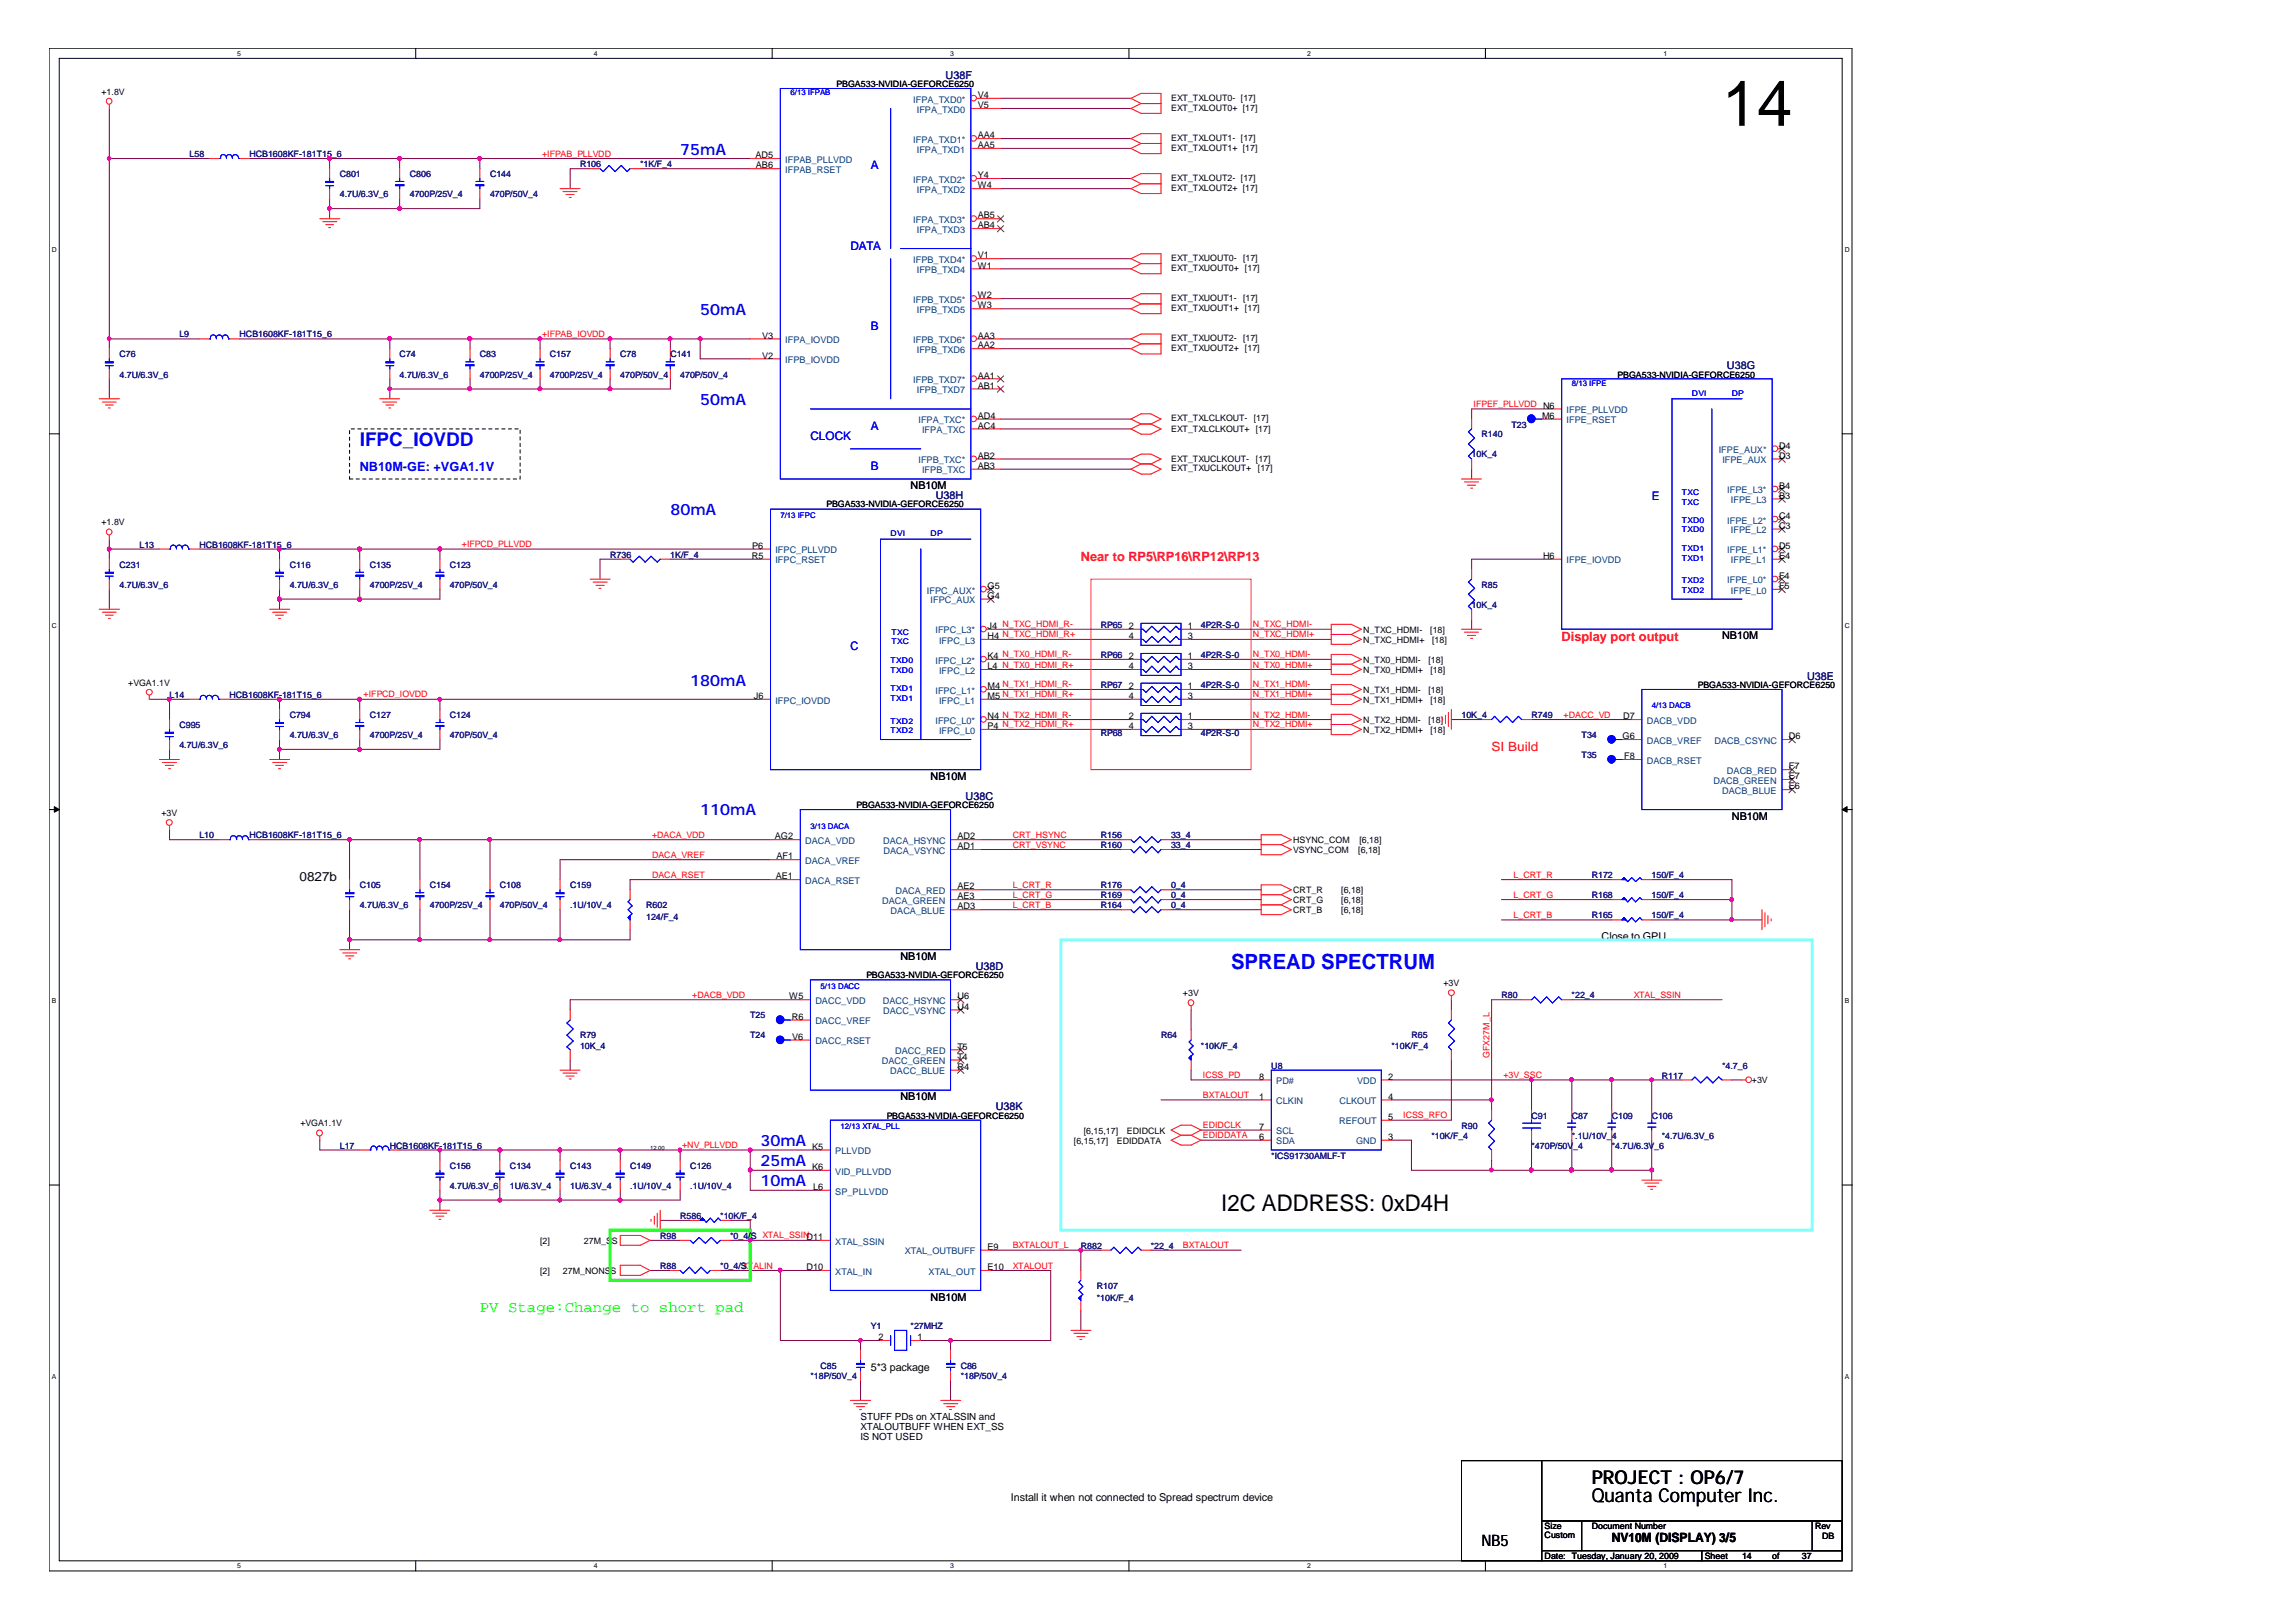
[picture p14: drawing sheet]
<svg xmlns="http://www.w3.org/2000/svg" width="297mm" height="210mm" viewBox="0 0 297 210" stroke-linecap="round" stroke-linejoin="round" font-family="sans-serif">
<defs><g id="words">
<text font-size="8.3" x="222.7" y="16.3">14</text>
<text font-size="3" x="157.9" y="156.6">I2C ADDRESS: 0xD4H</text>
<text font-size="2.7" fill="#00f" x="159.2" y="125.4">SPREAD SPECTRUM</text>
<text font-size="2.5" fill="#00f" x="46.5" y="57.7">IFPC_IOVDD</text>
<g font-size="2.5">
<text x="205.9" y="191.9">PROJECT : OP6/7</text>
<text x="205.9" y="194.2">Quanta Computer Inc.</text>
</g>
<g font-size="2" fill="#00f">
<text x="88" y="20">75mA</text>
<text x="90.6" y="40.7">50mA</text>
<text x="90.6" y="52.4">50mA</text>
<text x="86.7" y="66.6">80mA</text>
<text x="89.3" y="88.7">180mA</text>
<text x="90.6" y="105.5">110mA</text>
<text x="98.3" y="148.2">30mA</text>
<text x="98.3" y="150.8">25mA</text>
<text x="98.3" y="153.4">10mA</text>
</g>
<text font-size="2" fill="#0f0" x="62.1" y="169.7">PV Stage:Change to short pad</text>
<text font-size="2" x="191.6" y="200">NB5</text>
<text font-size="1.7" fill="#00f" x="46.5" y="60.9">NB10M-GE: +VGA1.1V</text>
<g font-size="1.7" fill="#f00">
<text x="139.8" y="72.5">Near to RP5\RP16\RP12\RP13</text>
<text x="202" y="82.9">Display port output</text>
<text x="192.9" y="97.1">SI Build</text>
</g>
<g font-size="1.7">
<text x="38.7" y="114">0827b</text>
<text x="208.4" y="199.5">NV10M (DISPLAY) 3/5</text>
</g>
<g font-size="1.5" fill="#00f">
<text x="112.6" y="21.9">A</text>
<text x="110" y="32.3">DATA</text>
<text x="112.6" y="42.6">B</text>
<text x="104.8" y="56.9">CLOCK</text>
<text x="112.6" y="55.6">A</text>
<text x="112.6" y="60.8">B</text>
<text x="213.6" y="64.7">E</text>
<text x="110" y="84.1">C</text>
</g>
<g font-size="1.4" fill="#000080">
<text x="122.3" y="10.2">U38F</text>
<text x="223.4" y="47.7">U38G</text>
<text x="121" y="64.6">U38H</text>
<text x="233.7" y="87.9">U38E</text>
<text x="124.9" y="103.4">U38C</text>
<text x="126.2" y="125.4">U38D</text>
<text x="128.8" y="143.6">U38K</text>
</g>
<g font-size="1.4">
<text x="117.8" y="63.3">NB10M</text>
<text x="222.7" y="82.7">NB10M</text>
<text x="120.4" y="100.9">NB10M</text>
<text x="224" y="106">NB10M</text>
<text x="116.5" y="124.1">NB10M</text>
<text x="207.1" y="121.6">Close to GPU</text>
<text x="116.5" y="142.3">NB10M</text>
<text x="120.4" y="168.2">NB10M</text>
<text x="112.6" y="177.3">5*3 package</text>
<text x="130.7" y="194.1">Install it when not connected to Spread spectrum device</text>
</g>
<g font-size="1.3">
<text x="111.3" y="184.9">XTALOUTBUFF WHEN EXT_SS</text>
<text x="111.3" y="183.6">STUFF PDs on XTALSSIN and</text>
<text x="111.3" y="186.2">IS NOT USED</text>
</g>
<g font-size="1.2" fill="#004080">
<text x="118.1" y="13.3">IFPA_TXD0*</text>
<text x="118.6" y="14.6">IFPA_TXD0</text>
<text x="101.6" y="22.4">IFPAB_RSET</text>
<text x="101.6" y="21.1">IFPAB_PLLVDD</text>
<text x="118.1" y="23.6">IFPA_TXD2*</text>
<text x="118.1" y="18.5">IFPA_TXD1*</text>
<text x="118.6" y="19.7">IFPA_TXD1</text>
<text x="118.1" y="28.8">IFPA_TXD3*</text>
<text x="118.6" y="24.9">IFPA_TXD2</text>
<text x="118.1" y="34">IFPB_TXD4*</text>
<text x="118.6" y="35.3">IFPB_TXD4</text>
<text x="118.6" y="30.1">IFPA_TXD3</text>
<text x="118.1" y="39.2">IFPB_TXD5*</text>
<text x="118.6" y="40.5">IFPB_TXD5</text>
<text x="101.6" y="47">IFPB_IOVDD</text>
<text x="101.6" y="44.4">IFPA_IOVDD</text>
<text x="118.1" y="44.4">IFPB_TXD6*</text>
<text x="118.6" y="45.6">IFPB_TXD6</text>
<text x="118.1" y="49.5">IFPB_TXD7*</text>
<text x="118.6" y="50.9">IFPB_TXD7</text>
<text x="202.6" y="53.4">IFPE_PLLVDD</text>
<text x="118.8" y="59.9">IFPB_TXC*</text>
<text x="118.8" y="54.8">IFPA_TXC*</text>
<text x="119.3" y="56">IFPA_TXC</text>
<text x="202.6" y="54.8">IFPE_RSET</text>
<text x="222.3" y="58.6">IFPE_AUX*</text>
<text x="222.8" y="59.9">IFPE_AUX</text>
<text x="119.3" y="61.2">IFPB_TXC</text>
<text x="223.4" y="63.8">IFPE_L3*</text>
<text x="223.9" y="65.1">IFPE_L3</text>
<text x="100.3" y="71.6">IFPC_PLLVDD</text>
<text x="223.4" y="71.6">IFPE_L1*</text>
<text x="223.4" y="67.7">IFPE_L2*</text>
<text x="223.9" y="69">IFPE_L2</text>
<text x="100.3" y="72.9">IFPC_RSET</text>
<text x="119.9" y="76.8">IFPC_AUX*</text>
<text x="202.6" y="72.9">IFPE_IOVDD</text>
<text x="223.4" y="75.5">IFPE_L0*</text>
<text x="223.9" y="76.8">IFPE_L0</text>
<text x="223.9" y="72.9">IFPE_L1</text>
<text x="120.4" y="78">IFPC_AUX</text>
<text x="121" y="81.9">IFPC_L3*</text>
<text x="121.5" y="83.2">IFPC_L3</text>
<text x="121" y="89.7">IFPC_L1*</text>
<text x="121" y="85.8">IFPC_L2*</text>
<text x="121.5" y="87.1">IFPC_L2</text>
<text x="100.3" y="91">IFPC_IOVDD</text>
<text x="121" y="93.6">IFPC_L0*</text>
<text x="121.5" y="94.9">IFPC_L0</text>
<text x="121.5" y="91">IFPC_L1</text>
<text x="213" y="93.6">DACB_VDD</text>
<text x="213" y="96.2">DACB_VREF</text>
<text x="213" y="98.8">DACB_RSET</text>
<text x="221.6" y="101.4">DACB_GREEN</text>
<text x="221.7" y="96.2">DACB_CSYNC</text>
<text x="223.4" y="100.1">DACB_RED</text>
<text x="222.7" y="102.7">DACB_BLUE</text>
<text x="104.1" y="111.7">DACA_VREF</text>
<text x="104.1" y="109.1">DACA_VDD</text>
<text x="114.2" y="109.1">DACA_HSYNC</text>
<text x="114.3" y="110.4">DACA_VSYNC</text>
<text x="104.1" y="114.3">DACA_RSET</text>
<text x="114.1" y="116.9">DACA_GREEN</text>
<text x="115.2" y="118.2">DACA_BLUE</text>
<text x="115.8" y="115.6">DACA_RED</text>
<text x="105.5" y="129.9">DACC_VDD</text>
<text x="114.2" y="129.9">DACC_HSYNC</text>
<text x="114.2" y="131.2">DACC_VSYNC</text>
<text x="105.5" y="132.5">DACC_VREF</text>
<text x="105.5" y="135.1">DACC_RSET</text>
<text x="114" y="137.6">DACC_GREEN</text>
<text x="115.8" y="136.3">DACC_RED</text>
<text x="115.1" y="139">DACC_BLUE</text>
<text x="165.1" y="142.8">CLKIN</text>
<text x="165.1" y="140.2">PD#</text>
<text x="173.2" y="142.8">CLKOUT</text>
<text x="175.5" y="140.2">VDD</text>
<text x="108" y="149.3">PLLVDD</text>
<text x="165.1" y="148">SDA</text>
<text x="165.1" y="146.7">SCL</text>
<text x="173.2" y="145.4">REFOUT</text>
<text x="175.4" y="148">GND</text>
<text x="108" y="154.5">SP_PLLVDD</text>
<text x="108" y="151.9">VID_PLLVDD</text>
<text x="108" y="161">XTAL_SSIN</text>
<text x="108" y="164.9">XTAL_IN</text>
<text x="117" y="162.2">XTAL_OUTBUFF</text>
<text x="120.1" y="164.9">XTAL_OUT</text>
</g>
<g font-size="1.2">
<text x="126.4" y="17.9">AA4</text>
<text x="126.4" y="14">V5</text>
<text x="126.4" y="12.7">V4</text>
<text x="97.7" y="20.5">AD5</text>
<text x="97.7" y="21.8">AB6</text>
<text x="126.4" y="23">Y4</text>
<text x="126.4" y="19.1">AA5</text>
<text x="126.4" y="29.5">AB4</text>
<text x="126.4" y="28.3">AB5</text>
<text x="126.4" y="24.4">W4</text>
<text x="126.4" y="34.7">W1</text>
<text x="126.4" y="33.4">V1</text>
<text x="126.4" y="39.9">W3</text>
<text x="126.4" y="38.6">W2</text>
<text x="98.6" y="46.4">V2</text>
<text x="98.6" y="43.8">V3</text>
<text x="126.4" y="45.1">AA2</text>
<text x="126.4" y="43.8">AA3</text>
<text x="126.4" y="50.3">AB1</text>
<text x="126.4" y="49">AA1</text>
<text x="126.4" y="59.3">AB2</text>
<text x="126.4" y="55.4">AC4</text>
<text x="126.4" y="54.2">AD4</text>
<text x="199.4" y="54.2">M6</text>
<text x="230.1" y="59.3">D3</text>
<text x="230.1" y="58">D4</text>
<text x="126.4" y="60.6">AB3</text>
<text x="230.1" y="64.5">B3</text>
<text x="230.1" y="63.2">B4</text>
<text x="97.3" y="71">P6</text>
<text x="230.1" y="71">D5</text>
<text x="230.1" y="68.4">C3</text>
<text x="230.1" y="67.1">C4</text>
<text x="97.2" y="72.3">R5</text>
<text x="127.7" y="77.4">G4</text>
<text x="127.7" y="76.2">G5</text>
<text x="199.6" y="72.3">H6</text>
<text x="230.1" y="76.2">F5</text>
<text x="230.1" y="74.9">F4</text>
<text x="230.1" y="72.3">E4</text>
<text x="127.7" y="81.3">J4 N_TXC_HDMI_R-</text>
<text x="127.7" y="82.6">H4 N_TXC_HDMI_R+</text>
<text x="146" y="81.3">2</text>
<text x="146" y="82.6">4</text>
<text x="153.6" y="81.3">1</text>
<text x="153.6" y="82.6">3</text>
<text x="127.7" y="89.1">M4 N_TX1_HDMI_R-</text>
<text x="127.7" y="85.2">K4 N_TX0_HDMI_R-</text>
<text x="127.7" y="86.5">L4 N_TX0_HDMI_R+</text>
<text x="146" y="85.2">2</text>
<text x="146" y="86.5">4</text>
<text x="146" y="89.1">2</text>
<text x="153.6" y="85.2">1</text>
<text x="153.6" y="86.5">3</text>
<text x="153.6" y="89.1">1</text>
<text x="97.5" y="90.4">J6</text>
<text x="127.7" y="93">N4 N_TX2_HDMI_R-</text>
<text x="127.7" y="94.3">P4 N_TX2_HDMI_R+</text>
<text x="127.7" y="90.4">M5 N_TX1_HDMI_R+</text>
<text x="146" y="93">2</text>
<text x="146" y="94.3">4</text>
<text x="146" y="90.4">4</text>
<text x="153.6" y="93">1</text>
<text x="153.6" y="94.3">3</text>
<text x="153.6" y="90.4">3</text>
<text x="209.8" y="95.6">G6</text>
<text x="209.9" y="93">D7</text>
<text x="231.4" y="95.6">D6</text>
<text x="210.1" y="98.2">F8</text>
<text x="231.4" y="100.8">E7</text>
<text x="231.4" y="99.5">F7</text>
<text x="231.4" y="102.1">E6</text>
<text x="100.2" y="108.6">AG2</text>
<text x="100.3" y="113.7">AE1</text>
<text x="100.4" y="111.1">AF1</text>
<text x="123.8" y="109.8">AD1</text>
<text x="123.8" y="108.6">AD2</text>
<text x="123.8" y="117.6">AD3</text>
<text x="123.8" y="116.3">AE3</text>
<text x="123.8" y="115">AE2</text>
<text x="102.1" y="129.3">W5</text>
<text x="102.4" y="131.9">R6</text>
<text x="123.8" y="130.6">U4</text>
<text x="123.8" y="129.3">U6</text>
<text x="102.4" y="134.5">V6</text>
<text x="123.8" y="137">T4</text>
<text x="123.8" y="135.7">T5</text>
<text x="123.8" y="138.4">R4</text>
<text x="162.9" y="142.2">1</text>
<text x="162.9" y="139.6">8</text>
<text x="179.5" y="139.6">2</text>
<text x="179.5" y="142.2">4</text>
<text x="105" y="148.7">K5</text>
<text x="162.9" y="147.4">6</text>
<text x="162.9" y="146.1">7</text>
<text x="179.5" y="147.4">3</text>
<text x="179.5" y="144.8">5</text>
<text x="105" y="151.3">K6</text>
<text x="105.2" y="153.9">L6</text>
<text x="127.7" y="161.6">E9</text>
<text x="104.3" y="164.3">D10</text>
<text x="127.7" y="164.3">E10</text>
<text x="113.6" y="173.3">2</text>
<text x="118.7" y="173.3">1</text>
</g>
<g font-size="1.1">
<text x="108.2" y="11.2">PBGA533-NVIDIA-GEFORCE6250</text>
<text x="13.1" y="12.3">+1.8V</text>
<text x="151.5" y="14.4">EXT_TXLOUT0+ [17]</text>
<text x="151.5" y="13.1">EXT_TXLOUT0- [17]</text>
<text x="151.5" y="18.2">EXT_TXLOUT1- [17]</text>
<text x="151.5" y="19.5">EXT_TXLOUT1+ [17]</text>
<text x="151.5" y="23.4">EXT_TXLOUT2- [17]</text>
<text x="151.5" y="24.7">EXT_TXLOUT2+ [17]</text>
<text x="151.5" y="33.8">EXT_TXUOUT0-</text>
<text x="151.5" y="35.1">EXT_TXUOUT0+ [17]</text>
<text x="160.8" y="33.8">[17]</text>
<text x="151.5" y="39">EXT_TXUOUT1-</text>
<text x="151.5" y="40.3">EXT_TXUOUT1+ [17]</text>
<text x="160.8" y="39">[17]</text>
<text x="151.5" y="45.4">EXT_TXUOUT2+ [17]</text>
<text x="151.5" y="44.1">EXT_TXUOUT2-</text>
<text x="160.8" y="44.1">[17]</text>
<text x="209.2" y="48.8">PBGA533-NVIDIA-GEFORCE6250</text>
<text x="151.5" y="54.5">EXT_TXLCLKOUT-</text>
<text x="151.5" y="55.8">EXT_TXLCLKOUT+ [17]</text>
<text x="151.5" y="59.7">EXT_TXUCLKOUT-</text>
<text x="162.2" y="54.5">[17]</text>
<text x="162.4" y="59.7">[17]</text>
<text x="106.9" y="65.6">PBGA533-NVIDIA-GEFORCE6250</text>
<text x="151.5" y="61">EXT_TXUCLKOUT+</text>
<text x="162.7" y="61">[17]</text>
<text x="13.1" y="68">+1.8V</text>
<text x="176.3" y="83.2">N_TXC_HDMI+</text>
<text x="176.3" y="81.8">N_TXC_HDMI-</text>
<text x="185" y="81.8">[18]</text>
<text x="185.2" y="83.2">[18]</text>
<text x="16.6" y="88.7">+VGA1.1V</text>
<text x="176.3" y="85.7">N_TX0_HDMI-</text>
<text x="176.3" y="87">N_TX0_HDMI+</text>
<text x="176.3" y="89.6">N_TX1_HDMI-</text>
<text x="184.7" y="85.7">[18]</text>
<text x="184.7" y="89.6">[18]</text>
<text x="185" y="87">[18]</text>
<text x="219.6" y="89">PBGA533-NVIDIA-GEFORCE6250</text>
<text x="176.3" y="94.8">N_TX2_HDMI+</text>
<text x="176.3" y="93.5">N_TX2_HDMI-</text>
<text x="176.3" y="90.9">N_TX1_HDMI+</text>
<text x="184.7" y="93.5">[18]</text>
<text x="185" y="94.8">[18]</text>
<text x="185" y="90.9">[18]</text>
<text x="20.9" y="105.6">+3V</text>
<text x="110.8" y="104.5">PBGA533-NVIDIA-GEFORCE6250</text>
<text x="167.3" y="109.1">HSYNC_COM</text>
<text x="167.3" y="110.3">VSYNC_COM</text>
<text x="175.7" y="110.3">[6,18]</text>
<text x="175.8" y="109.1">[6,18]</text>
<text x="167.3" y="116.8">CRT_G</text>
<text x="167.3" y="118.1">CRT_B</text>
<text x="167.3" y="115.5">CRT_R</text>
<text x="173.5" y="116.8">[6,18]</text>
<text x="173.5" y="118.1">[6,18]</text>
<text x="173.5" y="115.5">[6,18]</text>
<text x="112.1" y="126.5">PBGA533-NVIDIA-GEFORCE6250</text>
<text x="153" y="128.9">+3V</text>
<text x="186.7" y="127.6">+3V</text>
<text x="226.6" y="140">+3V</text>
<text x="38.9" y="145.7">+VGA1.1V</text>
<text x="114.7" y="144.7">PBGA533-NVIDIA-GEFORCE6250</text>
<text x="138.9" y="147.9">[6,15,17]</text>
<text x="140.2" y="146.6">[6,15,17]</text>
<text x="144.4" y="147.9">EDIDDATA</text>
<text x="145.8" y="146.6">EDIDCLK</text>
<text x="69.8" y="160.9">[2]</text>
<text x="75.5" y="160.9">27M_SS</text>
<text x="69.8" y="164.7">[2]</text>
<text x="72.8" y="164.7">27M_NONSS</text>
<text x="199.8" y="197.8">Size</text>
<text x="205.9" y="197.8">Document Number</text>
<text x="234.7" y="197.8">Rev</text>
<text x="199.8" y="201.6">Date: Tuesday, January 20, 2009</text>
<text x="199.8" y="198.9">Custom</text>
<text x="220.5" y="201.6">Sheet</text>
<text x="225.3" y="201.6">14</text>
<text x="229.2" y="201.6">of</text>
<text x="233" y="201.6">37</text>
<text x="235.7" y="199.1">DB</text>
</g>
<g font-size="1.1" fill="#000080">
<text x="24.5" y="20.3">L58</text>
<text x="32.3" y="20.3">HCB1608KF-181T15_6</text>
<text x="43.9" y="22.9">C801</text>
<text x="53" y="22.9">C806</text>
<text x="63.4" y="22.9">C144</text>
<text x="75" y="21.6">R106</text>
<text x="82.8" y="21.6">*1K/F_4</text>
<text x="43.9" y="25.5">4.7U/6.3V_6</text>
<text x="53" y="25.5">4700P/25V_4</text>
<text x="63.4" y="25.5">470P/50V_4</text>
<text x="15.5" y="46.2">C76</text>
<text x="23.2" y="43.6">L9</text>
<text x="31" y="43.6">HCB1608KF-181T15_6</text>
<text x="51.7" y="46.2">C74</text>
<text x="62.1" y="46.2">C83</text>
<text x="71.1" y="46.2">C157</text>
<text x="80.2" y="46.2">C78</text>
<text x="86.7" y="46.2">C141</text>
<text x="15.5" y="48.8">4.7U/6.3V_6</text>
<text x="51.7" y="48.8">4.7U/6.3V_6</text>
<text x="62.1" y="48.8">4700P/25V_4</text>
<text x="71.1" y="48.8">4700P/25V_4</text>
<text x="80.2" y="48.8">470P/50V_4</text>
<text x="88" y="48.8">470P/50V_4</text>
<text x="190.3" y="59.2">10K_4</text>
<text x="191.6" y="56.6">R140</text>
<text x="195.5" y="55.3">T23</text>
<text x="18" y="70.8">L13</text>
<text x="25.8" y="70.8">HCB1608KF-181T15_6</text>
<text x="15.5" y="73.4">C231</text>
<text x="15.5" y="76">4.7U/6.3V_6</text>
<text x="37.5" y="73.4">C116</text>
<text x="37.5" y="76">4.7U/6.3V_6</text>
<text x="47.8" y="73.4">C135</text>
<text x="47.8" y="76">4700P/25V_4</text>
<text x="58.2" y="73.4">C123</text>
<text x="58.2" y="76">470P/50V_4</text>
<text x="78.9" y="72.1">R736</text>
<text x="86.7" y="72.1">1K/F_4</text>
<text x="191.6" y="76">R85</text>
<text x="142.4" y="81.2">RP65</text>
<text x="155.3" y="81.2">4P2R-S-0</text>
<text x="190.3" y="78.6">10K_4</text>
<text x="142.4" y="85.1">RP66</text>
<text x="142.4" y="89">RP67</text>
<text x="155.3" y="85.1">4P2R-S-0</text>
<text x="155.3" y="89">4P2R-S-0</text>
<text x="21.9" y="90.3">L14</text>
<text x="23.2" y="94.2">C995</text>
<text x="29.7" y="90.3">HCB1608KF-181T15_6</text>
<text x="37.5" y="92.9">C794</text>
<text x="37.5" y="95.4">4.7U/6.3V_6</text>
<text x="47.8" y="92.9">C127</text>
<text x="47.8" y="95.4">4700P/25V_4</text>
<text x="58.2" y="92.9">C124</text>
<text x="58.2" y="95.4">470P/50V_4</text>
<text x="142.4" y="95.2">RP68</text>
<text x="155.3" y="95.2">4P2R-S-0</text>
<text x="189" y="92.9">10K_4</text>
<text x="198.1" y="92.9">R749</text>
<text x="204.6" y="95.4">T34</text>
<text x="23.2" y="96.7">4.7U/6.3V_6</text>
<text x="204.6" y="98">T35</text>
<text x="25.8" y="108.4">L10</text>
<text x="32.3" y="108.4">HCB1608KF-181T15_6</text>
<text x="142.4" y="109.7">R160</text>
<text x="142.4" y="108.4">R156</text>
<text x="151.4" y="109.7">33_4</text>
<text x="151.4" y="108.4">33_4</text>
<text x="205.9" y="113.6">R172</text>
<text x="213.6" y="113.6">150/F_4</text>
<text x="46.5" y="114.9">C105</text>
<text x="46.5" y="117.4">4.7U/6.3V_6</text>
<text x="55.6" y="114.9">C154</text>
<text x="55.6" y="117.4">4700P/25V_4</text>
<text x="64.6" y="114.9">C108</text>
<text x="64.6" y="117.4">470P/50V_4</text>
<text x="73.7" y="114.9">C159</text>
<text x="73.7" y="117.4">.1U/10V_4</text>
<text x="83.6" y="117.4">R602</text>
<text x="83.6" y="119">124/F_4</text>
<text x="142.4" y="117.4">R164</text>
<text x="142.4" y="114.9">R176</text>
<text x="142.4" y="116.2">R169</text>
<text x="151.4" y="117.4">0_4</text>
<text x="151.4" y="114.9">0_4</text>
<text x="151.4" y="116.2">0_4</text>
<text x="205.9" y="116.2">R168</text>
<text x="205.9" y="118.8">R165</text>
<text x="213.6" y="116.2">150/F_4</text>
<text x="213.6" y="118.8">150/F_4</text>
<text x="97" y="131.7">T25</text>
<text x="194.2" y="129.1">R80</text>
<text x="203.3" y="129.1">*22_4</text>
<text x="75" y="134.3">R79</text>
<text x="75" y="135.6">10K_4</text>
<text x="97" y="134.3">T24</text>
<text x="150.2" y="134.3">R64</text>
<text x="155.3" y="135.6">*10K/F_4</text>
<text x="180" y="135.6">*10K/F_4</text>
<text x="182.5" y="134.3">R65</text>
<text x="164.4" y="138.2">U8</text>
<text x="214.9" y="139.5">R117</text>
<text x="222.7" y="138.2">*4.7_6</text>
<text x="43.9" y="148.6">L17</text>
<text x="50.4" y="148.6">HCB1608KF-181T15_6</text>
<text x="164.4" y="149.8">*ICS91730AMLF-T</text>
<text x="185.1" y="147.2">*10K/F_4</text>
<text x="189" y="146">R90</text>
<text x="198.1" y="144.7">C91</text>
<text x="198.1" y="148.6">*470P/50V</text>
<text x="203.3" y="144.7">C87</text>
<text x="203.3" y="147.2">*.1U/10V_4</text>
<text x="203.5" y="148.6">_4</text>
<text x="208.4" y="144.7">C109</text>
<text x="208.4" y="148.6">*4.7U/6.3V_6</text>
<text x="213.6" y="144.7">C106</text>
<text x="214.9" y="147.2">*4.7U/6.3V_6</text>
<text x="58.2" y="151.1">C156</text>
<text x="58.2" y="153.7">4.7U/6.3V_6</text>
<text x="66" y="151.1">C134</text>
<text x="66" y="153.7">1U/6.3V_4</text>
<text x="73.7" y="151.1">C143</text>
<text x="73.7" y="153.7">1U/6.3V_4</text>
<text x="81.5" y="151.1">C149</text>
<text x="81.5" y="153.7">.1U/10V_4</text>
<text x="89.3" y="151.1">C126</text>
<text x="89.3" y="153.7">.1U/10V_4</text>
<text x="85.4" y="160.2">R98</text>
<text x="88" y="157.6">R586</text>
<text x="93.2" y="157.6">*10K/F_4</text>
<text x="94.4" y="160.2">*0_4/S XTAL_SSIND11</text>
<text x="139.8" y="161.5">R882</text>
<text x="148.8" y="161.5">*22_4</text>
<text x="85.4" y="164.1">R88</text>
<text x="93.2" y="164.1">*0_4/S</text>
<text x="141.9" y="166.7">R107</text>
<text x="112.6" y="171.9">Y1</text>
<text x="117.8" y="171.9">*27MHZ</text>
<text x="141.9" y="168.2">*10K/F_4</text>
<text x="104.8" y="178.4">*18P/50V_4</text>
<text x="106.1" y="177.1">C85</text>
<text x="124.2" y="177.1">C86</text>
<text x="124.2" y="178.4">*18P/50V_4</text>
</g>
<g font-size="1.1" fill="#f00">
<text x="70.1" y="20.2">+IFPAB_PLLVDD</text>
<text x="70.1" y="43.6">+IFPAB_IOVDD</text>
<text x="190.6" y="52.6">IFPEF_PLLVDD N6</text>
<text x="59.7" y="70.8">+IFPCD_PLLVDD</text>
<text x="162.1" y="81.1">N_TXC_HDMI-</text>
<text x="162.1" y="82.4">N_TXC_HDMI+</text>
<text x="162.1" y="85">N_TX0_HDMI-</text>
<text x="162.1" y="86.3">N_TX0_HDMI+</text>
<text x="162.1" y="88.9">N_TX1_HDMI-</text>
<text x="47" y="90.2">+IFPCD_IOVDD</text>
<text x="162.1" y="94.1">N_TX2_HDMI+</text>
<text x="162.1" y="90.2">N_TX1_HDMI+</text>
<text x="162.1" y="92.8">N_TX2_HDMI-</text>
<text x="202.2" y="92.8">+DACC_VD</text>
<text x="84.3" y="113.5">DACA_RSET</text>
<text x="84.3" y="108.3">+DACA_VDD</text>
<text x="84.3" y="110.9">DACA_VREF</text>
<text x="131" y="108.3">CRT_HSYNC</text>
<text x="131" y="109.6">CRT_VSYNC</text>
<text x="195.7" y="113.5">L_CRT_R</text>
<text x="131" y="116.1">L_CRT_G</text>
<text x="131" y="117.4">L_CRT_B</text>
<text x="131" y="114.8">L_CRT_R</text>
<text x="195.7" y="118.7">L_CRT_B</text>
<text x="195.7" y="116.1">L_CRT_G</text>
<text x="89.5" y="129">+DACB_VDD</text>
<text x="211.3" y="129">XTAL_SSIN</text>
<text x="192.7" y="136.8" transform="rotate(-90 192.7 136.8)">GFX27M_L</text>
<text x="155.6" y="139.4">ICSS_PD</text>
<text x="155.6" y="142">BXTALOUT</text>
<text x="194.4" y="139.4">+3V_SSC</text>
<text x="88.2" y="148.5">+NV_PLLVDD</text>
<text x="155.6" y="145.9">EDIDCLK</text>
<text x="155.6" y="147.2">EDIDDATA</text>
<text x="181.5" y="144.6">ICSS_RFO</text>
<text x="131" y="161.4">BXTALOUT_L</text>
<text x="153" y="161.4">BXTALOUT</text>
<text x="96" y="164.1">XTALIN</text>
<text x="131" y="164.1">XTALOUT</text>
</g>
<g font-size="1" fill="#00f">
<text x="102.2" y="12.3">6/13 IFPAB</text>
<text x="203.3" y="49.9">8/13 IFPE</text>
<text x="218.8" y="51.2">DVI</text>
<text x="224" y="51.2">DP</text>
<text x="217.5" y="65.3">TXC</text>
<text x="217.5" y="64">TXC</text>
<text x="100.9" y="67">7/13 IFPC</text>
<text x="115.2" y="69.3">DVI</text>
<text x="120.4" y="69.3">DP</text>
<text x="217.5" y="71.3">TXD1</text>
<text x="217.5" y="68.8">TXD0</text>
<text x="217.5" y="67.6">TXD0</text>
<text x="217.5" y="72.6">TXD1</text>
<text x="217.5" y="76.7">TXD2</text>
<text x="217.5" y="75.4">TXD2</text>
<text x="115.3" y="82.1">TXC</text>
<text x="115.3" y="83.3">TXC</text>
<text x="115.2" y="89.4">TXD1</text>
<text x="115.2" y="87.1">TXD0</text>
<text x="115.2" y="85.8">TXD0</text>
<text x="115.2" y="94.8">TXD2</text>
<text x="115.2" y="93.7">TXD2</text>
<text x="115.2" y="90.7">TXD1</text>
<text x="213.6" y="91.6">4/13 DACB</text>
<text x="104.8" y="107.2">3/13 DACA</text>
<text x="106.1" y="127.9">5/13 DACC</text>
<text x="108.7" y="146">12/13 XTAL_PLL</text>
</g>
<g font-size=".9">
<text x="30.7" y="7.2">5</text>
<text x="76.8" y="7.2">4</text>
<text x="122.9" y="7.2">3</text>
<text x="169" y="7.2">2</text>
<text x="215.1" y="7.2">1</text>
<text x="6.7" y="32.6">D</text>
<text x="238.6" y="32.6">D</text>
<text x="6.7" y="81.2">C</text>
<text x="238.6" y="81.2">C</text>
<text x="6.7" y="129.8">B</text>
<text x="238.6" y="129.8">B</text>
<text x="6.7" y="178.3">A</text>
<text x="238.6" y="178.3">A</text>
<text x="30.7" y="202.8">5</text>
<text x="76.8" y="202.8">4</text>
<text x="122.9" y="202.8">3</text>
<text x="169" y="202.8">2</text>
<text x="215.1" y="202.8">1</text>
</g>
<text font-size=".8" x="84.1" y="148.7">12.00</text>
</g></defs>
<g fill="none" stroke="#000" stroke-width=".13">
<path d="M6.3 6.2h233.2v197h-233.2zM7.7 7.5h230.6v194.4h-230.6zM53.8 6.2v1.3M99.9 6.2v1.3M146 6.2v1.3M192.1 6.2v1.3M6.3 56.1h1.4M238.3 56.1h1.3M6.3 104.7h1.4M238.3 104.7h1.3M6.3 153.3h1.4M238.3 153.3h1.3"/>
<path d="M189 188.9h10.4v13h-10.4zM199.4 188.9h38.9v7.8h-38.9zM199.4 196.7h5.2v3.8h-5.2zM204.6 196.7h33.7v3.8h-33.7zM234.4 196.7h3.9v3.8h-3.9zM53.8 201.9v1.3M99.9 201.9v1.3M146 201.9v1.3M192.1 201.9v1.3M199.4 200.5h20.7v1.4h-20.7zM220.1 200.5h18.2v1.4h-18.2z"/>
</g>
<g fill="#000" stroke="#000" stroke-width=".13">
<path d="M7 104.3l.7 .4-.7 .3z" fill-rule="evenodd"/>
<path d="M238.3 104.7l.6-.4v.7z" fill-rule="evenodd"/>
</g>
<g fill="none" stroke="#800040" stroke-width=".13">
<path d="M14.1 14v31.1M129.4 17.9h16.9M129.4 19.2h16.9M129.4 14h16.9M129.4 12.7h16.9M14.1 20.5h13M32.3 20.5h64.7M42.6 20.5v1.3M42.6 25.7v2.6M51.7 20.5v1.3M51.7 25.7v1.3M62.1 25.7v1.3h-19.5"/>
<path d="M62.1 20.5v1.3M76.3 21.8h-2.6v2.6M82.8 21.8h14.2M129.4 24.4h16.9M129.4 23.1h16.9M129.4 38.6h16.9M129.4 39.9h16.9M129.4 33.5h16.9M129.4 34.8h16.9M14.1 43.8h11.7M14.1 49v2.6M31 43.8h66"/>
<path d="M50.4 43.8v1.3M50.4 49v2.6M60.8 43.8v1.3M60.8 49v1.3M69.8 43.8v1.3M69.8 49v1.3M78.9 43.8v1.3M78.9 49v1.3M86.7 43.8v1.3M86.7 49v1.3h-36.3M90.6 43.8v2.6h6.4M129.4 43.8h16.9"/>
<path d="M129.4 45.1h16.9M129.4 59.4h16.9M129.4 54.2h16.9M129.4 55.5h16.9M200.7 52.9h-10.4v1.3M14.1 69.7v2.6M14.1 76.2v2.6M14.1 71h6.5M25.8 71h72.5M36.2 71v1.3M36.2 76.2v2.6M46.5 71v1.3"/>
<path d="M46.5 76.2v1.3M56.9 71v1.3M56.9 76.2v1.3h-20.7M80.2 72.3h-2.6v2.6M86.7 72.3h11.6M129.4 60.7h16.9M190.3 60.7v1.2M200.7 72.3h-10.4v1.3M19.3 90.4h5.2M21.9 90.4v2.7M21.9 96.9v1.3M29.7 90.4h68.6"/>
<path d="M36.2 90.4v1.4M36.2 95.6v2.6M46.5 90.4v1.4M46.5 95.6v1.3M56.9 90.4v1.4M56.9 95.6v1.3h-20.7M128.1 93.1h18.2M128.1 90.4h18.2M128.1 94.3h18.2M128.1 85.3h18.2M128.1 86.6h18.2M128.1 89.2h18.2"/>
<path d="M128.1 81.4h18.2M128.1 82.7h18.2M154.1 93.1h18.1M154.1 90.4h18.1M154.1 94.3h18.1M154.1 85.3h18.1M154.1 86.6h18.1M154.1 89.2h18.1M154.1 81.4h18.1M154.1 82.7h18.1M187.7 93.1h3.9M190.3 80.1v1.3"/>
<path d="M198.1 93.1h12.9M21.9 107.3v1.3h6.5M33.6 108.6h66.1M45.2 108.6v5.2M45.2 117.7v5.1M54.3 108.6v5.2M54.3 117.7v3.9M63.4 108.6v5.2M63.4 117.7v3.9M72.4 117.7v3.9M99.7 113.8h-18.2v1.3M99.7 111.2h-27.3v2.6"/>
<path d="M126.8 116.3h18.2M126.8 117.7h18.2M126.8 115.1h18.2M126.8 108.6h18.2M126.8 109.9h18.2M151.5 116.3h11.6M151.5 117.7h11.6M151.5 115.1h11.6M151.5 108.6h11.6M151.5 109.9h11.6M194.2 116.3h14.2M194.2 113.8h14.2"/>
<path d="M194.2 119h14.2M213.6 116.3h10.4M213.6 113.8h10.4v5.2M213.6 119h14.3M73.7 137.1v1.3M81.5 120.2v1.4h-36.3M103.5 129.3h-29.8v1.3M154.1 138.4v1.3h9M154.1 130.6v2.6M180 139.7h37.5M187.7 137.1v7.8h-7.7M187.7 129.3v1.3"/>
<path d="M196.8 129.3h-3.9v14.3M198.1 139.7v3.9M203.3 129.3h19.4M203.3 139.7v3.9M208.4 139.7v3.9M213.6 139.7v3.9M224 139.7h1.3M41.4 147.5v1.2h5.1M51.7 148.7h54.4M56.9 148.7v1.3M56.9 153.9v2.6M64.6 148.7v1.3"/>
<path d="M64.6 153.9v1.3M72.4 148.7v1.3M72.4 153.9v1.3M80.2 148.7v1.3M80.2 153.9v1.3M85.4 157.8h3.9M88 148.7v1.3M88 153.9v1.3h-31.1M94.4 157.8h2.6v2.6M97 148.7v5.2h9.1M97 151.4h9.1M150.2 142.3h12.9"/>
<path d="M155.3 146.1h7.8M155.3 147.5h7.8M180 147.5h2.5v3.9h31.1M180 142.3h12.9M192.9 150v1.4M198.1 147.5v3.9M203.3 147.5v3.9M208.4 147.5v3.9M213.6 147.5v5.1M84.1 164.3h2.6M84.1 160.4h3.9M93.2 164.3h12.9"/>
<path d="M94.4 160.4h11.7M100.9 164.3v9.1h13M111.3 173.4v1.2M111.3 178.5v2.6M122.9 173.4v1.2M122.9 178.5v2.6M128.1 161.7h14.3M128.1 164.3h7.8v9.1h-16.8M139.8 161.7v2.6M139.8 169.5v2.6M148.8 161.7h11.7"/>
</g>
<g fill="#f0f" stroke="#f0f" stroke-width=".13">
<path d="M50.2 43.6h.4v.2v.2h-.2h-.2z" fill-rule="evenodd"/>
<path d="M50.2 43.6h.4v.2v.2h-.2h-.2z" fill-rule="evenodd"/>
<path d="M50.2 43.6h.4v.2v.2h-.2h-.2z" fill-rule="evenodd"/>
<path d="M69.7 43.6h.3l.1 .2-.1 .2h-.2h-.1z" fill-rule="evenodd"/>
<path d="M78.7 43.6h.3l.1 .2-.1 .2h-.1h-.2z" fill-rule="evenodd"/>
<path d="M69.7 43.6h.3l.1 .2-.1 .2h-.2h-.1z" fill-rule="evenodd"/>
<path d="M78.7 43.6h.3l.1 .2-.1 .2h-.1h-.2z" fill-rule="evenodd"/>
<path d="M36 77.3l.1-.1 .2 .1v.4h-.2h-.1z" fill-rule="evenodd"/>
<path d="M36 70.8h.1l.2 .1v.3l-.2 .1-.1-.1z" fill-rule="evenodd"/>
<path d="M46.3 70.8h.2l.2 .1v.3l-.2 .1-.2-.1z" fill-rule="evenodd"/>
<path d="M36 70.8h.1l.2 .1v.3l-.2 .1-.1-.1z" fill-rule="evenodd"/>
<path d="M56.7 70.8h.2l.2 .1-.1 .3-.1 .1-.2-.1z" fill-rule="evenodd"/>
<path d="M46.3 70.8h.2l.2 .1v.3l-.2 .1-.2-.1z" fill-rule="evenodd"/>
<path d="M56.7 70.8h.2l.2 .1-.1 .3-.1 .1-.2-.1z" fill-rule="evenodd"/>
<path d="M13.9 70.8h.2l.2 .1v.3l-.2 .1-.2-.1z" fill-rule="evenodd"/>
<path d="M100.7 164.1l.2-.1 .2 .1v.3l-.2 .1-.2-.1z" fill-rule="evenodd"/>
<path d="M63.2 108.4h.3l.1 .2-.1 .1-.2 .1-.1-.1z" fill-rule="evenodd"/>
<path d="M63.2 108.4h.3l.1 .2-.1 .1-.2 .1-.1-.1z" fill-rule="evenodd"/>
<path d="M63.2 108.4h.3l.1 .2-.1 .1-.2 .1-.1-.1z" fill-rule="evenodd"/>
<path d="M63.2 121.4h.3l.1 .1-.1 .2-.2 .1-.1-.1z" fill-rule="evenodd"/>
<path d="M13.9 43.6h.4l.1 .2-.1 .2h-.2h-.2z" fill-rule="evenodd"/>
<path d="M13.9 20.3h.4l.1 .2-.1 .1-.2 .1-.2-.1z" fill-rule="evenodd"/>
<path d="M111.1 173.2h.3l.1 .1-.1 .2-.1 .1-.2-.1z" fill-rule="evenodd"/>
<path d="M56.7 148.5h.2l.2 .1-.1 .3-.1 .1-.2-.1z" fill-rule="evenodd"/>
<path d="M72.2 148.5h.2l.2 .1v.3l-.2 .1-.2-.1z" fill-rule="evenodd"/>
<path d="M72.2 148.5h.2l.2 .1v.3l-.2 .1-.2-.1z" fill-rule="evenodd"/>
<path d="M87.8 148.5h.1l.2 .1v.3l-.2 .1-.1-.1z" fill-rule="evenodd"/>
<path d="M139.6 161.5l.1-.1 .3 .1-.1 .4h-.2h-.1z" fill-rule="evenodd"/>
<path d="M36 90.2h.1l.2 .1v.3l-.2 .1-.1-.1z" fill-rule="evenodd"/>
<path d="M46.3 90.2h.2l.2 .1v.3l-.2 .1-.2-.1z" fill-rule="evenodd"/>
<path d="M36 90.2h.1l.2 .1v.3l-.2 .1-.1-.1z" fill-rule="evenodd"/>
<path d="M56.7 90.2h.2l.2 .1-.1 .3-.1 .1-.2-.1z" fill-rule="evenodd"/>
<path d="M46.3 90.2h.2l.2 .1v.3l-.2 .1-.2-.1z" fill-rule="evenodd"/>
<path d="M42.4 20.3h.4v.2v.1l-.2 .1-.2-.1z" fill-rule="evenodd"/>
<path d="M42.4 20.3h.4v.2v.1l-.2 .1-.2-.1z" fill-rule="evenodd"/>
<path d="M61.9 20.3h.3l.1 .2-.1 .1-.2 .1-.1-.1z" fill-rule="evenodd"/>
<path d="M61.9 20.3h.3l.1 .2-.1 .1-.2 .1-.1-.1z" fill-rule="evenodd"/>
<path d="M223.8 116.2l.1-.1 .3 .1-.1 .3-.2 .1-.1-.1z" fill-rule="evenodd"/>
<path d="M208.3 139.5h.3l.1 .1-.1 .2-.2 .1-.1-.1z" fill-rule="evenodd"/>
<path d="M192.7 142.1l.2-.1 .2 .1-.1 .3-.1 .1-.2-.1z" fill-rule="evenodd"/>
<path d="M208.3 139.5h.3l.1 .1-.1 .2-.2 .1-.1-.1z" fill-rule="evenodd"/>
<path d="M197.9 151.1h.1l.3 .1-.1 .3-.2 .1-.1-.1z" fill-rule="evenodd"/>
<path d="M192.7 151.1h.2l.2 .1-.1 .3-.1 .1-.2-.1z" fill-rule="evenodd"/>
<path d="M197.9 139.5h.3l.1 .1-.1 .2-.2 .1-.1-.1z" fill-rule="evenodd"/>
<path d="M56.7 155h.2l.2 .1-.1 .3-.1 .1-.2-.1z" fill-rule="evenodd"/>
<path d="M72.2 155h.2l.2 .1v.3l-.2 .1-.2-.1z" fill-rule="evenodd"/>
<path d="M223.8 118.7h.1l.3 .1-.1 .3-.2 .1-.1-.1z" fill-rule="evenodd"/>
<path d="M197.9 151.1h.1l.3 .1-.1 .3-.2 .1-.1-.1z" fill-rule="evenodd"/>
<path d="M46.3 77.3l.2-.1 .2 .1v.4h-.2h-.2z" fill-rule="evenodd"/>
<path d="M50.2 50.1h.4v.2v.1l-.2 .1-.2-.1z" fill-rule="evenodd"/>
<path d="M78.7 50.1h.3l.1 .2-.1 .1-.1 .1-.2-.1z" fill-rule="evenodd"/>
<path d="M42.4 26.8h.4v.1v.2l-.2 .1-.2-.1z" fill-rule="evenodd"/>
<path d="M46.3 96.7h.2l.2 .1v.3l-.2 .1-.2-.1z" fill-rule="evenodd"/>
<path d="M36 96.7h.1l.2 .1v.3l-.2 .1-.1-.1z" fill-rule="evenodd"/>
<path d="M72.2 121.4h.4v.1v.2l-.2 .1-.2-.1z" fill-rule="evenodd"/>
<path d="M63.2 121.4h.3l.1 .1-.1 .2-.2 .1-.1-.1z" fill-rule="evenodd"/>
<path d="M208.3 151.1h.1l.2 .1v.3l-.2 .1-.1-.1z" fill-rule="evenodd"/>
<path d="M46.3 77.3l.2-.1 .2 .1v.4h-.2h-.2z" fill-rule="evenodd"/>
<path d="M36 77.3l.1-.1 .2 .1v.4h-.2h-.1z" fill-rule="evenodd"/>
<path d="M69.7 50.1h.3l.1 .2-.1 .1-.2 .1-.1-.1z" fill-rule="evenodd"/>
<path d="M78.7 50.1h.3l.1 .2-.1 .1-.1 .1-.2-.1z" fill-rule="evenodd"/>
<path d="M69.7 50.1h.3l.1 .2-.1 .1-.2 .1-.1-.1z" fill-rule="evenodd"/>
<path d="M72.2 121.4h.4v.1v.2l-.2 .1-.2-.1z" fill-rule="evenodd"/>
<path d="M36 77.3l.1-.1 .2 .1v.4h-.2h-.1z" fill-rule="evenodd"/>
<path d="M208.3 151.1h.1l.2 .1v.3l-.2 .1-.1-.1z" fill-rule="evenodd"/>
<path d="M46.3 96.7h.2l.2 .1v.3l-.2 .1-.2-.1z" fill-rule="evenodd"/>
<circle cx="60.8" cy="43.8" r=".25"/>
<circle cx="86.7" cy="43.8" r=".25"/>
<circle cx="90.6" cy="43.8" r=".25"/>
<circle cx="97" cy="160.4" r=".25"/>
<circle cx="54.3" cy="108.6" r=".25"/>
<circle cx="45.2" cy="108.6" r=".25"/>
<circle cx="54.3" cy="121.5" r=".25"/>
<circle cx="64.6" cy="148.7" r=".26"/>
<circle cx="80.2" cy="148.7" r=".26"/>
<circle cx="97" cy="151.3" r=".26"/>
<circle cx="97" cy="148.7" r=".26"/>
<circle cx="122.9" cy="173.3" r=".25"/>
<circle cx="21.9" cy="90.4" r=".26"/>
<circle cx="51.7" cy="26.9" r=".25"/>
<circle cx="51.7" cy="20.5" r=".25"/>
<circle cx="213.6" cy="139.6" r=".25"/>
<circle cx="203.2" cy="139.6" r=".25"/>
<circle cx="64.6" cy="155.2" r=".26"/>
<circle cx="203.2" cy="151.3" r=".26"/>
<circle cx="60.8" cy="50.3" r=".25"/>
<circle cx="45.2" cy="121.5" r=".25"/>
<circle cx="80.2" cy="155.2" r=".26"/>
<circle cx="213.6" cy="151.3" r=".26"/>
</g>
<g fill="none" stroke="#f00" stroke-width=".13">
<path d="M14.1 13.5v.5M146.3 12.7l1.3-.6h2.6v2.6h-2.6l-1.3-.7 1.3-.6zM146.3 17.9l1.3-.6h2.6v2.6h-2.6l-1.3-.7 1.3-.6zM147.6 13.4h2.6M147.6 18.6h2.6M41.4 28.3h2.5M41.7 28.7h1.9M42.1 29.1h1M42.5 29.4h.3M62.1 21.8v1.3M62.1 24.4v1.3M72.4 24.4h2.6"/>
<path d="M72.8 24.8h1.8M73.2 25.2h1.1M73.6 25.5h.3M76.3 21.8h1.3M81.5 21.8h1.3M97 21.8h3.9M97 20.5h3.9M146.3 23.1l1.3-.6h2.6v2.5h-2.6l-1.3-.6 1.3-.6zM146.3 33.5l1.3-.7h2.6v2.6h-2.6l-1.3-.6 1.3-.7zM146.3 38.6l1.3-.6h2.6v2.6h-2.6l-1.3-.7 1.3-.6zM147.6 23.8h2.6M147.6 34.1h2.6"/>
<path d="M147.6 39.3h2.6M12.8 51.6h2.7M13.3 52h1.7M13.6 52.4h1M14 52.8h.3M25.8 43.8h1.3M29.7 43.8h1.3M49.1 51.6h2.6M49.5 52h1.8M49.9 52.4h1M50.3 52.8h.2M97 43.8h3.9"/>
<path d="M97 46.4h3.9M146.3 43.8l1.3-.6h2.6v2.6h-2.6l-1.3-.7 1.3-.6zM147.6 44.5h2.6M147.6 54.8l-1.3-.6 1.3-.7h1.2l1.4 .7-1.4 .6M147.6 54.8h1.2M147.6 54.8l-1.3 .7 1.3 .6h1.2l1.4-.6-1.4-.7M199.4 54.2h1.3M12.8 78.8h2.7M13.3 79.2h1.7M13.6 79.6h1M14 80h.3M14.1 69.2v.5"/>
<path d="M14.1 72.3v1.3M14.1 74.9v1.3M34.9 78.8h2.6M35.3 79.2h1.8M35.6 79.6h1.1M36 80h.3M76.3 74.9h2.6M76.7 75.3h1.8M77.1 75.7h1M77.5 76.1h.2M125.6 60.7h3.8M147.6 60l-1.3-.6 1.3-.7h1.2l1.4 .7-1.4 .6"/>
<path d="M147.6 60h1.2M147.6 60l-1.3 .7 1.3 .6h1.2l1.4-.6-1.4-.7M189 61.9h2.6M189.4 62.3h1.8M189.8 62.8h1M190.2 63.1h.3M19.3 89.9v.5M20.6 98.2h2.6M21 98.6h1.8M21.4 99h1M21.8 99.4h.3M21.9 93.1v1.2"/>
<path d="M21.9 95.6v1.3M34.9 98.2h2.6M35.3 98.6h1.8M35.6 99h1.1M36 99.4h.3M36.2 91.8v1.3M36.2 94.3v1.3M56.9 91.8v1.3M56.9 94.3v1.3M146.3 81.4h1.3M146.3 82.7h1.3M146.3 93.1h1.3"/>
<path d="M146.3 94.3h1.3M152.7 81.4h1.4M152.7 82.7h1.4M152.7 93.1h1.4M152.7 94.3h1.4M172.2 84.6h2.6l1.3 .7-1.3 .6 1.3 .7-1.3 .6h-2.6zM172.2 85.9h2.6M172.2 80.7h2.6l1.3 .7-1.3 .7 1.3 .6-1.3 .6h-2.6zM172.2 88.5h2.6l1.3 .7-1.3 .6 1.3 .6-1.3 .7h-2.6zM172.2 92.4h2.6l1.3 .7-1.3 .6 1.3 .6-1.3 .7h-2.6zM172.2 82.1h2.6M172.2 93.7h2.6"/>
<path d="M172.2 89.8h2.6M186.6 92.9v.3M186.9 92.5v1.1M187.3 92.1v1.9M187.7 91.8v2.5M189 81.4h2.6M189.4 81.8h1.8M189.8 82.2h1M190.2 82.6h.3M209.8 95.6h1.2M21.9 106.8v.5M28.4 108.6h1.3"/>
<path d="M32.3 108.6h1.3M54.3 113.8v1.3M54.3 116.3v1.4M63.4 113.8v1.3M63.4 116.3v1.4M72.4 113.8v1.3M72.4 116.3v1.4M81.5 115.1v1.2M81.5 119v1.2M163.1 108h2.6l1.3 .6-1.3 .6 1.3 .7-1.3 .6h-2.6zM163.1 109.2h2.6M163.1 115.7h2.6"/>
<path d="M163.1 117h2.6M165.7 115.7l1.3-.6-1.3-.7h-2.6v3.9h2.6l1.3-.6-1.3-.7M165.7 115.7l1.3 .6-1.3 .7M208.4 116.3h1.4M212.3 116.3h1.3M227.9 117.7v2.5M228.3 118v1.9M228.6 118.4v1.1M229.1 118.8v.3M43.9 122.8h2.6M44.3 123.2h1.8M44.7 123.6h1.1"/>
<path d="M45.1 124h.2M72.4 138.4h2.6M72.8 138.8h1.8M73.2 139.2h1.1M73.6 139.5h.3M73.7 130.6v1.3M73.7 135.8v1.3M154.1 130.1v.5M154.1 133.2v1.3M154.1 137.1v1.3M187.7 128.8v.5M196.8 129.3h1.3"/>
<path d="M202 129.3h1.3M225.3 139.7h.5M41.4 147v.5M55.6 156.5h2.6M56 156.9h1.8M56.4 157.3h1M56.8 157.7h.2M72.4 150v1.4M72.4 152.6v1.3M80.2 159.8h2.6l1.3 .6-1.3 .7h-2.6zM84.2 157.7v.3M84.6 157.3v1"/>
<path d="M85 156.9v1.8M85.4 156.5v2.6M88 150v1.4M88 152.6v1.3M89.3 157.8h1.3M93.2 157.8h1.2M152.7 146.8l-1.2-.7 1.2-.6h1.4l1.2 .6-1.2 .7M152.7 146.8h1.4M152.7 146.8l-1.2 .7 1.2 .6h1.4l1.2-.6-1.2-.7M192.9 143.6v1.3M192.9 148.7v1.3M203.3 143.6v1.3"/>
<path d="M203.3 146.1v1.4M212.3 152.6h2.6M212.7 153h1.8M213.1 153.4h1.1M213.5 153.8h.2M213.6 143.6v1.3M213.6 146.1v1.4M80.2 163.6h2.6l1.3 .7-1.3 .6h-2.6zM88 160.4h1.3M93.2 160.4h1.2M113.9 173.4h1.3M117.8 173.4h1.3"/>
<path d="M122.9 174.6v1.4M122.9 177.3v1.2M138.5 172.1h2.6M138.9 172.4h1.8M139.3 172.9h1M139.7 173.2h.2M139.8 164.3v1.3M139.8 168.2v1.3M110 181.1h2.6M110.4 181.5h1.8M110.8 181.9h1M111.2 182.3h.2"/>
<path d="M121.7 181.1h2.5M122 181.5h1.9M122.4 181.9h1.1M122.8 182.3h.3"/>
<circle cx="14.1" cy="13.1" r=".38"/>
<circle cx="14.1" cy="68.8" r=".38"/>
<circle cx="19.3" cy="89.5" r=".37"/>
<circle cx="21.9" cy="106.4" r=".37"/>
<circle cx="154" cy="129.7" r=".38"/>
<circle cx="187.7" cy="128.4" r=".37"/>
<circle cx="226.2" cy="139.6" r=".37"/>
<circle cx="41.3" cy="146.5" r=".38"/>
</g>
<path d="M45.2 55.5h22.1v6.4h-22.1z" fill="none" stroke="#000" stroke-width=".13" stroke-dasharray=".4"/>
<path d="M141.1 74.9h20.7v24.6h-20.7z" fill="none" stroke="#ff0080" stroke-width=".13"/>
<path d="M137.2 121.6h97.2v37.5h-97.2z" fill="none" stroke="#80ffff" stroke-width=".38"/>
<path d="M78.9 159.1h18.1v6.5h-18.1z" fill="none" stroke="#0f0" stroke-width=".38"/>
<g fill="none" stroke="#00f" stroke-width=".13">
<path d="M61.6 23.5h1M62.1 23.1v.4M62.1 24v.4M77.6 21.8l.4 .4 .8-.8 .7 .8 .8-.8 .8 .8 .4-.4M27.2 43.7a.36 .36 0 0 1 .4-.4 .36 .36 0 0 1 .3 .4M27.2 43.7v.1h-.1M28 43.7a.38 .38 0 0 1 .4-.4 .38 .38 0 0 1 .3 .4M28 43.7v.1M28.8 43.7a.36 .36 0 0 1 .3-.4 .36 .36 0 0 1 .4 .4M28.8 43.7v.1M29.5 43.7v.1h.2M198.6 54.2h.8"/>
<path d="M13.6 74.5h1M14.1 73.6v.4M14.1 74.5v.4M21.4 95.3h1M21.9 94.3v.4M21.9 95.3v.3M35.6 94h1.1M36.2 93.1v.3M36.2 94v.3M56.4 93.4h1M56.9 93.1v.3M56.9 94v.3"/>
<path d="M147.6 80.6h5.1v2.9h-5.1zM147.6 81.4h.2l.4 .4 .8-.8 .8 .8 .7-.8 .8 .8 .8-.8 .4 .4h.2M147.6 82.7h.2l.4 .4 .8-.8 .8 .8 .7-.8 .8 .8 .8-.8 .4 .4h.2M147.6 92.3h5.1v2.8h-5.1zM147.6 94.3h.2l.4 .4 .8-.7 .8 .7 .7-.7 .8 .7 .8-.7 .4 .3h.2M152.1 92.6l.1 .2M152.1 92.6l-.8 .8-.8-.8-.7 .8-.8-.8-.8 .8-.4-.3h-.2M152.1 92.6l.4 .5h.2M209 95.6h.8M29.8 108.4a.38 .38 0 0 1 .4-.3 .38 .38 0 0 1 .4 .3M29.8 108.5v.1h-.1M30.6 108.4a.36 .36 0 0 1 .4-.3 .36 .36 0 0 1 .3 .3"/>
<path d="M30.6 108.5v.1M31.4 108.4a.36 .36 0 0 1 .3-.3 .36 .36 0 0 1 .4 .3M31.4 108.5v.1M32.1 108.5v.1h.2M53.8 115.5h1M54.3 115.1v.4M54.3 116v.3M62.9 115.5h1M63.4 115.1v.4M63.4 116v.3M71.9 116h1M72.4 115.1v.4"/>
<path d="M72.4 116v.3M81.5 116.3l-.3 .3 .5 .6-.5 .5 .5 .5-.5 .5 .3 .3M209.8 116.3l.2-.2 .5 .5 .5-.5 .5 .5 .6-.5 .2 .2M73.7 131.9l-.4 .4 .8 .8-.8 .8 .8 .7-.8 .8 .4 .4M154.1 134.5l-.3 .3 .5 .5-.5 .5 .5 .5-.5 .5 .3 .3M198.1 129.3l.4-.4 .8 .8 .7-.8 .8 .8 .8-.8 .4 .4M71.9 152.2h1M72.4 151.4v.3M72.4 152.2v.4M87.5 152.2h1M88 151.4v.3M88 152.2v.4"/>
<path d="M90.6 157.8l.2-.3 .6 .6 .5-.6 .5 .6 .5-.6 .3 .3M192.9 144.9l-.4 .4 .8 .7-.8 .8 .8 .8-.8 .8 .4 .3M202.7 145.3h1.1M202.7 145.8h1.1M203.3 144.9v.4M203.3 145.8v.3M213.1 145.3h1.1M213.1 145.8h1.1M213.6 144.9v.4M213.6 145.8v.3M89.3 160.4l.4 .4 .7-.8 .8 .8 .8-.8 .8 .8 .4-.4M115.2 172.7v1.3"/>
<path d="M115.7 172.1h1.6v2.5h-1.6zM117.8 172.7v1.3M122.4 176.8h1.1M122.9 176v.3M122.9 176.8v.5M139.8 165.6l-.3 .2 .5 .6-.5 .5 .5 .5-.5 .5 .3 .3"/>
</g>
<g fill="#00f" stroke="#00f" stroke-width=".13">
<path d="M21.4 94.7h1v.1h-1z" fill-rule="evenodd"/>
<path d="M21.4 94.7h1v.1h-1z" fill-rule="evenodd"/>
<path d="M56.4 93.8h1v.2h-1z" fill-rule="evenodd"/>
<path d="M56.4 93.8h1v.2h-1z" fill-rule="evenodd"/>
<path d="M61.6 23.9h1v.1h-1z" fill-rule="evenodd"/>
<path d="M61.6 23.9h1v.1h-1z" fill-rule="evenodd"/>
<path d="M209.8 116.3l.2-.2 .3 .2-.3-.2 .3 .2z" fill-rule="evenodd"/>
<path d="M209.8 116.3l.2-.2 .3 .2-.3-.2 .3 .2z" fill-rule="evenodd"/>
<path d="M90.8 157.5l.3 .3h-.5l.2-.3 .3 .3z" fill-rule="evenodd"/>
<path d="M90.8 157.5l.3 .3h-.5l.2-.3 .3 .3z" fill-rule="evenodd"/>
<path d="M13.6 74h1v.1h-1z" fill-rule="evenodd"/>
<path d="M13.6 74h1v.1h-1z" fill-rule="evenodd"/>
<path d="M122.4 176.3h1.1v.2h-1.1z" fill-rule="evenodd"/>
<path d="M122.4 176.3h1.1v.2h-1.1z" fill-rule="evenodd"/>
<path d="M35.6 93.4h1.1v.2h-1.1z" fill-rule="evenodd"/>
<path d="M35.6 93.4h1.1v.2h-1.1z" fill-rule="evenodd"/>
<path d="M71.9 151.7h1v.2h-1z" fill-rule="evenodd"/>
<path d="M71.9 151.7h1v.2h-1z" fill-rule="evenodd"/>
<path d="M53.8 115.8h1v.2h-1z" fill-rule="evenodd"/>
<path d="M53.8 115.8h1v.2h-1z" fill-rule="evenodd"/>
<path d="M81.2 118.7l.3-.3v.6l-.3-.3 .3-.3z" fill-rule="evenodd"/>
<path d="M81.2 118.7l.3-.3v.6l-.3-.3 .3-.3z" fill-rule="evenodd"/>
<path d="M62.9 115.8h1v.2h-1z" fill-rule="evenodd"/>
<path d="M62.9 115.8h1v.2h-1z" fill-rule="evenodd"/>
<path d="M71.9 115.5h1v.1h-1z" fill-rule="evenodd"/>
<path d="M71.9 115.5h1v.1h-1z" fill-rule="evenodd"/>
<path d="M139.5 167.9l.3-.2v.5l-.3-.3 .3-.2z" fill-rule="evenodd"/>
<path d="M139.5 167.9l.3-.2v.5l-.3-.3 .3-.2z" fill-rule="evenodd"/>
<path d="M87.5 151.7h1v.2h-1z" fill-rule="evenodd"/>
<path d="M87.5 151.7h1v.2h-1z" fill-rule="evenodd"/>
<path d="M153.8 136.8l.3-.2v.5l-.3-.3 .3-.2z" fill-rule="evenodd"/>
<path d="M153.8 136.8l.3-.2v.5l-.3-.3 .3-.2z" fill-rule="evenodd"/>
<circle cx="198" cy="54.2" r=".5"/>
<circle cx="208.4" cy="95.6" r=".49"/>
</g>
<circle cx="125.9" cy="59.3" r=".37" fill="#fff" stroke="#f00" stroke-width=".13"/>
<path d="M125.6 55.5h3.8M126.3 59.4h3.1" fill="none" stroke="#f00" stroke-width=".13"/>
<circle cx="125.9" cy="54.2" r=".37" fill="#fff" stroke="#f00" stroke-width=".13"/>
<path d="M125.6 50.3h3.8M126.3 54.2h3.1" fill="none" stroke="#f00" stroke-width=".13"/>
<path d="M129 49.9l.8 .8M129.8 49.9l-.8 .8" fill="none" stroke="#804000" stroke-width=".13"/>
<circle cx="125.9" cy="49" r=".37" fill="#fff" stroke="#f00" stroke-width=".13"/>
<path d="M125.6 45.1h3.8M126.3 49h3.1" fill="none" stroke="#f00" stroke-width=".13"/>
<path d="M129 48.6l.8 .8M129.8 48.6l-.8 .8" fill="none" stroke="#804000" stroke-width=".13"/>
<circle cx="125.9" cy="43.8" r=".37" fill="#fff" stroke="#f00" stroke-width=".13"/>
<path d="M125.6 39.9h3.8M126.3 43.8h3.1" fill="none" stroke="#f00" stroke-width=".13"/>
<circle cx="125.9" cy="38.6" r=".37" fill="#fff" stroke="#f00" stroke-width=".13"/>
<path d="M125.6 34.8h3.8M126.3 38.6h3.1" fill="none" stroke="#f00" stroke-width=".13"/>
<circle cx="125.9" cy="33.4" r=".37" fill="#fff" stroke="#f00" stroke-width=".13"/>
<path d="M125.6 29.6h3.8M126.3 33.5h3.1" fill="none" stroke="#f00" stroke-width=".13"/>
<path d="M129 29.2l.8 .8M129.8 29.2l-.8 .8" fill="none" stroke="#804000" stroke-width=".13"/>
<circle cx="125.9" cy="28.3" r=".37" fill="#fff" stroke="#f00" stroke-width=".13"/>
<path d="M125.6 24.4h3.8M126.3 28.3h3.1" fill="none" stroke="#f00" stroke-width=".13"/>
<path d="M129 27.9l.8 .8M129.8 27.9l-.8 .8" fill="none" stroke="#804000" stroke-width=".13"/>
<circle cx="125.9" cy="23.1" r=".37" fill="#fff" stroke="#f00" stroke-width=".13"/>
<path d="M126.3 23.1h3.1" fill="none" stroke="#f00" stroke-width=".13"/>
<circle cx="125.9" cy="17.9" r=".37" fill="#fff" stroke="#f00" stroke-width=".13"/>
<path d="M125.6 14h3.8M126.3 17.9h3.1" fill="none" stroke="#f00" stroke-width=".13"/>
<circle cx="125.9" cy="12.7" r=".37" fill="#fff" stroke="#f00" stroke-width=".13"/>
<g fill="none" stroke="#f00" stroke-width=".13">
<path d="M125.6 19.2h3.8M126.3 12.7h3.1M78.9 45.1v1.3M78.9 47.7v1.3M36.2 72.3v1.3M36.2 74.9v1.3M80.2 72.3h1.3M85.4 72.3h1.3M98.3 72.3h1.4M98.3 71h1.4M24.5 90.4h1.3M28.4 90.4h1.3"/>
<path d="M46.5 91.8v1.3M46.5 94.3v1.3M98.3 90.4h1.4M126.8 94.3h1.3M191.6 93.1h1.3M196.8 93.1h1.3M45.2 113.8v1.3M45.2 116.3v1.4M145 117.7h1.3M150.2 117.7h1.3M208.4 119h1.4M212.3 119h1.3"/>
<path d="M102.2 134.5h1.3M56.9 150v1.4M56.9 152.6v1.3M64.6 150v1.4M64.6 152.6v1.3M80.2 150v1.4M80.2 152.6v1.3M86.7 164.3h1.3M91.9 164.3h1.3M142.4 161.7h1.3M147.6 161.7h1.2"/>
</g>
<g fill="none" stroke="#00f" stroke-width=".13">
<path d="M100.9 11.4h24.7v50.5h-24.7zM115.2 14v18.1M115.2 33.5v18.1M116.5 32.1h9.1M78.4 46.8h1M78.9 46.4v.4M78.9 47.3v.4M104.8 52.9h20.8M110 58.1h9.1M35.6 74.5h1.1M36.2 73.6v.4M36.2 74.5v.4"/>
<path d="M81.5 72.3l.4 .4 .8-.8 .7 .8 .8-.8 .8 .8 .4-.4M25.9 90.3a.38 .38 0 0 1 .4-.4 .38 .38 0 0 1 .4 .4M25.9 90.3v.1h-.1M26.7 90.3a.36 .36 0 0 1 .4-.4 .36 .36 0 0 1 .3 .4M26.7 90.3v.1M27.5 90.3a.38 .38 0 0 1 .4-.4 .38 .38 0 0 1 .3 .4M27.5 90.3v.1M28.3 90.3v.1h.1M46 93.4h1M46.5 93.1v.3M46.5 94v.3M192.9 93.1l.4-.5 .8 .8 .8-.8 .7 .8 .8-.8 .4 .5"/>
<path d="M44.7 116h1.1M45.2 115.1v.4M45.2 116v.3M146.3 117.7l.3 .3 .8-.7 .8 .7 .8-.7 .8 .7 .4-.3M209.8 119l.2-.3 .5 .5 .5-.5 .5 .5 .6-.5 .2 .3M101.4 134.5h.8M56.4 152.2h1M56.9 151.4v.3M56.9 152.2v.4M64.1 152.2h1.1M64.6 151.4v.3M64.6 152.2v.4"/>
<path d="M79.7 152.2h1M80.2 151.4v.3M80.2 152.2v.4M88 164.3l.3 .4 .9-.8 .7 .8 .8-.8 .8 .8 .4-.4M143.7 161.7l.4-.4 .8 .8 .7-.8 .8 .8 .8-.8 .4 .4"/>
</g>
<g fill="#00f" stroke="#00f" stroke-width=".13">
<path d="M79.7 151.7h1v.2h-1z" fill-rule="evenodd"/>
<path d="M79.7 151.7h1v.2h-1z" fill-rule="evenodd"/>
<path d="M44.7 115.5h1.1v.1h-1.1z" fill-rule="evenodd"/>
<path d="M44.7 115.5h1.1v.1h-1.1z" fill-rule="evenodd"/>
<path d="M56.4 151.7h1v.2h-1z" fill-rule="evenodd"/>
<path d="M56.4 151.7h1v.2h-1z" fill-rule="evenodd"/>
<path d="M210 118.7l.3 .3h-.5l.2-.3 .3 .3z" fill-rule="evenodd"/>
<path d="M210 118.7l.3 .3h-.5l.2-.3 .3 .3z" fill-rule="evenodd"/>
<path d="M35.6 74h1.1v.1h-1.1z" fill-rule="evenodd"/>
<path d="M35.6 74h1.1v.1h-1.1z" fill-rule="evenodd"/>
<path d="M78.4 47.2h1v.1h-1z" fill-rule="evenodd"/>
<path d="M78.4 47.2h1v.1h-1z" fill-rule="evenodd"/>
<path d="M46 93.8h1v.2h-1z" fill-rule="evenodd"/>
<path d="M46 93.8h1v.2h-1z" fill-rule="evenodd"/>
<path d="M64.1 151.7h1.1v.2h-1.1z" fill-rule="evenodd"/>
<path d="M64.1 151.7h1.1v.2h-1.1z" fill-rule="evenodd"/>
<circle cx="100.9" cy="134.5" r=".49"/>
</g>
<circle cx="127.2" cy="93" r=".37" fill="#fff" stroke="#f00" stroke-width=".13"/>
<path d="M127.6 93.1h.5" fill="none" stroke="#f00" stroke-width=".13"/>
<circle cx="127.2" cy="89.1" r=".37" fill="#fff" stroke="#f00" stroke-width=".13"/>
<path d="M126.8 86.6h1.3M127.6 89.2h.5" fill="none" stroke="#f00" stroke-width=".13"/>
<circle cx="127.2" cy="85.2" r=".37" fill="#fff" stroke="#f00" stroke-width=".13"/>
<path d="M126.8 82.7h1.3M127.6 85.3h.5" fill="none" stroke="#f00" stroke-width=".13"/>
<circle cx="127.2" cy="81.4" r=".37" fill="#fff" stroke="#f00" stroke-width=".13"/>
<path d="M126.8 77.5h1.3M127.6 81.4h.5" fill="none" stroke="#f00" stroke-width=".13"/>
<path d="M127.8 77.1l.8 .8M128.5 77.1l-.8 .8" fill="none" stroke="#804000" stroke-width=".13"/>
<circle cx="127.2" cy="76.2" r=".37" fill="#fff" stroke="#f00" stroke-width=".13"/>
<g fill="none" stroke="#f00" stroke-width=".13">
<path d="M27.1 20.5h1.3M31 20.5h1.3M51.7 21.8v1.3M51.7 24.4v1.3M60.8 45.1v1.3M60.8 47.7v1.3M69.8 45.1v1.3M69.8 47.7v1.3M190.3 54.2v1.3M190.3 59.4v1.3M200.7 54.2h1.3M200.7 52.9h1.3"/>
<path d="M127.6 76.2h.5M190.3 73.6v1.3M190.3 78.8v1.3M200.7 72.3h1.3M229.2 76.2h1.3M126.8 90.4h1.3M211 95.6h1.3M211 93.1h1.3M211 98.2h1.3M230.5 95.6h1.3M230.5 99.5h1.3M208.4 113.8h1.4"/>
<path d="M212.3 113.8h1.3M230.5 102.1h1.3M230.5 100.8h1.3M103.5 131.9h1.3M103.5 129.3h1.3M103.5 134.5h1.3M122.9 129.3h1.3M122.9 138.4h1.3M122.9 137.1h1.3M122.9 135.8h1.3M122.9 130.6h1.3"/>
</g>
<g fill="none" stroke="#804000" stroke-width=".13">
<path d="M127.8 75.8l.8 .8M128.5 75.8l-.8 .8M230.1 75.8l.8 .8M230.8 75.8l-.8 .8M231.4 99.2l.8 .8M231.4 95.3l.8 .8M232.2 99.2l-.8 .8M232.2 95.3l-.8 .8M231.4 101.7l.8 .8M231.4 100.4l.8 .8M232.2 101.7l-.8 .8M232.2 100.4l-.8 .8"/>
<path d="M123.9 138l.8 .8M123.9 136.7l.8 .8M123.9 135.4l.8 .8M123.9 130.2l.8 .8M123.9 128.9l.8 .8M124.6 138l-.8 .8M124.6 136.7l-.8 .8M124.6 135.4l-.8 .8M124.6 130.2l-.8 .8M124.6 128.9l-.8 .8"/>
</g>
<g fill="none" stroke="#00f" stroke-width=".13">
<path d="M28.5 20.3a.36 .36 0 0 1 .4-.3 .36 .36 0 0 1 .4 .3M28.5 20.4v.1h-.1M29.3 20.3a.36 .36 0 0 1 .4-.3 .36 .36 0 0 1 .3 .3M29.3 20.4v.1M30.1 20.3a.38 .38 0 0 1 .3-.3 .38 .38 0 0 1 .4 .3M30.1 20.4v.1M30.9 20.4v.1h.1M51.2 23.5h1M51.7 23.1v.4M51.7 24v.4M60.2 46.8h1.1M60.8 46.4v.4"/>
<path d="M60.8 47.3v.4M69.3 46.8h1.1M69.8 46.4v.4M69.8 47.3v.4M190.3 55.5l-.4 .4 .8 .8-.8 .7 .8 .8-.8 .8 .4 .4M99.7 65.8h27.1v33.7h-27.1zM119.1 71v24.6M125.6 69.7h-11.7v25.9h11.7M190.3 74.9l-.4 .4 .8 .8-.8 .7 .8 .8-.8 .8 .4 .4M212.3 89.2h18.2v15.5h-18.2zM209.8 113.8l.2-.3 .5 .5 .5-.5 .5 .5 .6-.5 .2 .3M104.8 126.7h18.1v14.3h-18.1z"/>
</g>
<g fill="#00f" stroke="#00f" stroke-width=".13">
<path d="M69.3 47.2h1.1v.1h-1.1z" fill-rule="evenodd"/>
<path d="M69.3 47.2h1.1v.1h-1.1z" fill-rule="evenodd"/>
<path d="M60.2 47.2h1.1v.1h-1.1z" fill-rule="evenodd"/>
<path d="M60.2 47.2h1.1v.1h-1.1z" fill-rule="evenodd"/>
<path d="M51.2 23.9h1v.1h-1z" fill-rule="evenodd"/>
<path d="M51.2 23.9h1v.1h-1z" fill-rule="evenodd"/>
<path d="M209.8 113.8l.2-.3 .3 .3-.3-.3 .3 .3z" fill-rule="evenodd"/>
<path d="M209.8 113.8l.2-.3 .3 .3-.3-.3 .3 .3z" fill-rule="evenodd"/>
</g>
<circle cx="229.5" cy="74.9" r=".37" fill="#fff" stroke="#f00" stroke-width=".13"/>
<path d="M229.2 72.3h1.3M230 74.9h.5" fill="none" stroke="#f00" stroke-width=".13"/>
<path d="M230.1 74.5l.8 .8M230.1 71.9l.8 .8M230.8 74.5l-.8 .8M230.8 71.9l-.8 .8" fill="none" stroke="#804000" stroke-width=".13"/>
<circle cx="229.5" cy="71" r=".37" fill="#fff" stroke="#f00" stroke-width=".13"/>
<path d="M229.2 68.4h1.3M230 71h.5" fill="none" stroke="#f00" stroke-width=".13"/>
<path d="M230.1 70.6l.8 .8M230.1 68l.8 .8M230.8 70.6l-.8 .8M230.8 68l-.8 .8" fill="none" stroke="#804000" stroke-width=".13"/>
<circle cx="229.5" cy="67.1" r=".37" fill="#fff" stroke="#f00" stroke-width=".13"/>
<path d="M229.2 64.5h1.3M230 67.2h.5" fill="none" stroke="#f00" stroke-width=".13"/>
<path d="M230.1 66.8l.8 .8M230.1 64.1l.8 .9M230.8 66.8l-.8 .8M230.8 64.1l-.8 .9" fill="none" stroke="#804000" stroke-width=".13"/>
<circle cx="229.5" cy="63.2" r=".37" fill="#fff" stroke="#f00" stroke-width=".13"/>
<path d="M229.2 59.4h1.3M230 63.3h.5" fill="none" stroke="#f00" stroke-width=".13"/>
<path d="M230.1 59l.8 .8M230.8 59l-.8 .8M230.1 62.9l.8 .8M230.8 62.9l-.8 .8" fill="none" stroke="#804000" stroke-width=".13"/>
<circle cx="229.5" cy="58" r=".37" fill="#fff" stroke="#f00" stroke-width=".13"/>
<g fill="none" stroke="#f00" stroke-width=".13">
<path d="M42.6 21.8v1.3M42.6 24.4v1.3M14.1 45.1v1.3M14.1 47.7v1.3M50.4 45.1v1.3M50.4 47.7v1.3M86.7 45.1v1.3M86.7 47.7v1.3M230 58.1h.5M20.6 71h1.3M24.5 71h1.3M46.5 72.3v1.3"/>
<path d="M46.5 74.9v1.3M56.9 72.3v1.3M56.9 74.9v1.3M146.3 85.3h1.3M146.3 86.6h1.3M146.3 89.2h1.3M146.3 90.4h1.3M152.7 85.3h1.4M152.7 86.6h1.4M152.7 89.2h1.4M152.7 90.4h1.4M209.8 98.2h1.2"/>
<path d="M99.7 108.6h3.8M99.7 111.2h3.8M99.7 113.8h3.8M122.9 109.9h3.9M122.9 108.6h3.9M122.9 115.1h3.9M122.9 117.7h3.9M122.9 116.3h3.9M145 109.9h1.3M145 108.6h1.3M145 115.1h1.3M145 116.3h1.3"/>
<path d="M150.2 109.9h1.3M150.2 108.6h1.3M150.2 115.1h1.3M150.2 116.3h1.3M102.2 131.9h1.3M163.1 139.7h1.3M178.6 139.7h1.4M187.7 130.6v1.3M187.7 135.8v1.3M217.5 139.7h1.3M222.7 139.7h1.3M46.5 148.7h1.3"/>
<path d="M50.4 148.7h1.3M106.1 153.9h1.3M106.1 151.4h1.3M106.1 148.7h1.3M163.1 142.3h1.3M163.1 147.5h1.3M163.1 146.1h1.3M178.6 142.3h1.4M178.6 147.5h1.4M178.6 144.9h1.4M198.1 143.6v1.3M198.1 146.1v1.4"/>
<path d="M208.4 143.6v1.3M208.4 146.1v1.4M106.1 160.4h1.3M106.1 164.3h1.3M111.3 174.6v1.4M111.3 177.3v1.2M126.8 164.3h1.3M126.8 161.7h1.3"/>
</g>
<path d="M230.1 57.7l.8 .8M230.8 57.7l-.8 .8" fill="none" stroke="#804000" stroke-width=".13"/>
<g fill="none" stroke="#00f" stroke-width=".13">
<path d="M42.1 24h1M42.6 23.1v.4M42.6 24v.4M13.6 47.3h1M14.1 46.4v.4M14.1 47.3v.4M49.9 47.3h1M50.4 46.4v.4M50.4 47.3v.4M86.1 46.8h1.1M86.7 46.4v.4M86.7 47.3v.4"/>
<path d="M202 49h27.2v32.4h-27.2zM221.4 52.9v24.6M225.3 51.6h-9.1v25.9h9.1M22.1 70.8a.36 .36 0 0 1 .3-.3 .36 .36 0 0 1 .4 .3M22.1 70.9v.1h-.2M22.8 70.8a.36 .36 0 0 1 .4-.3 .36 .36 0 0 1 .3 .3M22.8 70.9v.1M23.6 70.8a.38 .38 0 0 1 .4-.3 .38 .38 0 0 1 .3 .3M23.6 70.9v.1M24.4 70.9v.1h.1M46 74h1M46.5 73.6v.4"/>
<path d="M46.5 74.5v.4M56.4 74h1M56.9 73.6v.4M56.9 74.5v.4M147.6 84.5h5.1v2.8h-5.1zM147.6 85.3h.2l.4 .4 .8-.8 .8 .8 .7-.8 .8 .8 .8-.8 .4 .4h.2M147.6 88.4h5.1v2.8h-5.1zM147.6 89.2h.2l.4 .3 .8-.7 .8 .7 .7-.7 .8 .7 .8-.7 .4 .4h.2M147.6 90.4h.2l.4 .5 .8-.8 .8 .8 .7-.8 .8 .8 .8-.8 .4 .3h.2M152.1 86.2l.1 .1M152.1 86.2l-.8 .8-.8-.8-.7 .8-.8-.8-.8 .8-.4-.4h-.2M152.1 86.2l.4 .4h.2"/>
<path d="M209 98.2h.8M103.5 104.7h19.4v18.1h-19.4zM146.3 109.9l.3 .4 .8-.8 .8 .8 .8-.8 .8 .8 .4-.4M146.3 108.6l.3 .4 .8-.8 .8 .8 .8-.8 .8 .8 .4-.4M146.3 115.1l.3 .4 .8-.8 .8 .8 .8-.8 .8 .8 .4-.4M146.3 116.3l.3 .5 .8-.8 .8 .8 .8-.8 .8 .8 .4-.5M101.4 131.9h.8M164.4 138.4h14.2v10.3h-14.2zM187.7 131.9l-.4 .4 .8 .8-.8 .8 .8 .7-.8 .8 .4 .4M218.8 139.7l.4-.4 .8 .8 .8-.8 .7 .8 .8-.8 .4 .4M48 148.6a.36 .36 0 0 1 .3-.4 .36 .36 0 0 1 .4 .4M48 148.6v.1h-.2"/>
<path d="M48.7 148.6a.36 .36 0 0 1 .4-.4 .36 .36 0 0 1 .3 .4M48.7 148.6v.1M49.5 148.6a.38 .38 0 0 1 .4-.4 .38 .38 0 0 1 .3 .4M49.5 148.6v.1M50.3 148.6v.1h.1M107.4 144.9h19.4v22h-19.4zM196.9 145.3h2.4M196.9 145.9h2.4M198.1 144.9v.4M198.1 145.9v.2M207.9 145.8h1.1M207.9 145.3h1.1"/>
<path d="M208.4 144.9v.4M208.4 145.8v.3M110.8 176.8h1M111.3 176v.3M111.3 176.8v.5"/>
</g>
<g fill="#00f" stroke="#00f" stroke-width=".13">
<path d="M46 74.4h1v.1h-1z" fill-rule="evenodd"/>
<path d="M46 74.4h1v.1h-1z" fill-rule="evenodd"/>
<path d="M110.8 176.3h1v.2h-1z" fill-rule="evenodd"/>
<path d="M110.8 176.3h1v.2h-1z" fill-rule="evenodd"/>
<path d="M56.4 74.4h1v.1h-1z" fill-rule="evenodd"/>
<path d="M56.4 74.4h1v.1h-1z" fill-rule="evenodd"/>
<path d="M86.1 47.2h1.1v.1h-1.1z" fill-rule="evenodd"/>
<path d="M86.1 47.2h1.1v.1h-1.1z" fill-rule="evenodd"/>
<path d="M49.9 46.8h1v.1h-1z" fill-rule="evenodd"/>
<path d="M49.9 46.8h1v.1h-1z" fill-rule="evenodd"/>
<path d="M42.1 23.5h1v.1h-1z" fill-rule="evenodd"/>
<path d="M42.1 23.5h1v.1h-1z" fill-rule="evenodd"/>
<path d="M13.6 46.8h1v.1h-1z" fill-rule="evenodd"/>
<path d="M13.6 46.8h1v.1h-1z" fill-rule="evenodd"/>
<circle cx="208.4" cy="98.2" r=".49"/>
<circle cx="100.9" cy="131.9" r=".5"/>
</g>
<g fill="#f0f" stroke="#f0f" stroke-width=".13">
<path d="M50.2 43.6h.4v.2v.2h-.2h-.2z" fill-rule="evenodd"/>
<path d="M50.2 43.6h.4v.2v.2h-.2h-.2z" fill-rule="evenodd"/>
<path d="M50.2 43.6h.4v.2v.2h-.2h-.2z" fill-rule="evenodd"/>
<path d="M69.7 43.6h.3l.1 .2-.1 .2h-.2h-.1z" fill-rule="evenodd"/>
<path d="M78.7 43.6h.3l.1 .2-.1 .2h-.1h-.2z" fill-rule="evenodd"/>
<path d="M69.7 43.6h.3l.1 .2-.1 .2h-.2h-.1z" fill-rule="evenodd"/>
<path d="M78.7 43.6h.3l.1 .2-.1 .2h-.1h-.2z" fill-rule="evenodd"/>
<path d="M36 77.3l.1-.1 .2 .1v.4h-.2h-.1z" fill-rule="evenodd"/>
<path d="M36 70.8h.1l.2 .1v.3l-.2 .1-.1-.1z" fill-rule="evenodd"/>
<path d="M46.3 70.8h.2l.2 .1v.3l-.2 .1-.2-.1z" fill-rule="evenodd"/>
<path d="M36 70.8h.1l.2 .1v.3l-.2 .1-.1-.1z" fill-rule="evenodd"/>
<path d="M56.7 70.8h.2l.2 .1-.1 .3-.1 .1-.2-.1z" fill-rule="evenodd"/>
<path d="M46.3 70.8h.2l.2 .1v.3l-.2 .1-.2-.1z" fill-rule="evenodd"/>
<path d="M56.7 70.8h.2l.2 .1-.1 .3-.1 .1-.2-.1z" fill-rule="evenodd"/>
<path d="M13.9 70.8h.2l.2 .1v.3l-.2 .1-.2-.1z" fill-rule="evenodd"/>
<path d="M100.7 164.1l.2-.1 .2 .1v.3l-.2 .1-.2-.1z" fill-rule="evenodd"/>
<path d="M63.2 108.4h.3l.1 .2-.1 .1-.2 .1-.1-.1z" fill-rule="evenodd"/>
<path d="M63.2 108.4h.3l.1 .2-.1 .1-.2 .1-.1-.1z" fill-rule="evenodd"/>
<path d="M63.2 108.4h.3l.1 .2-.1 .1-.2 .1-.1-.1z" fill-rule="evenodd"/>
<path d="M63.2 121.4h.3l.1 .1-.1 .2-.2 .1-.1-.1z" fill-rule="evenodd"/>
<path d="M13.9 43.6h.4l.1 .2-.1 .2h-.2h-.2z" fill-rule="evenodd"/>
<path d="M13.9 20.3h.4l.1 .2-.1 .1-.2 .1-.2-.1z" fill-rule="evenodd"/>
<path d="M111.1 173.2h.3l.1 .1-.1 .2-.1 .1-.2-.1z" fill-rule="evenodd"/>
<path d="M56.7 148.5h.2l.2 .1-.1 .3-.1 .1-.2-.1z" fill-rule="evenodd"/>
<path d="M72.2 148.5h.2l.2 .1v.3l-.2 .1-.2-.1z" fill-rule="evenodd"/>
<path d="M72.2 148.5h.2l.2 .1v.3l-.2 .1-.2-.1z" fill-rule="evenodd"/>
<path d="M87.8 148.5h.1l.2 .1v.3l-.2 .1-.1-.1z" fill-rule="evenodd"/>
<path d="M139.6 161.5l.1-.1 .3 .1-.1 .4h-.2h-.1z" fill-rule="evenodd"/>
<path d="M36 90.2h.1l.2 .1v.3l-.2 .1-.1-.1z" fill-rule="evenodd"/>
<path d="M46.3 90.2h.2l.2 .1v.3l-.2 .1-.2-.1z" fill-rule="evenodd"/>
<path d="M36 90.2h.1l.2 .1v.3l-.2 .1-.1-.1z" fill-rule="evenodd"/>
<path d="M56.7 90.2h.2l.2 .1-.1 .3-.1 .1-.2-.1z" fill-rule="evenodd"/>
<path d="M46.3 90.2h.2l.2 .1v.3l-.2 .1-.2-.1z" fill-rule="evenodd"/>
<path d="M42.4 20.3h.4v.2v.1l-.2 .1-.2-.1z" fill-rule="evenodd"/>
<path d="M42.4 20.3h.4v.2v.1l-.2 .1-.2-.1z" fill-rule="evenodd"/>
<path d="M61.9 20.3h.3l.1 .2-.1 .1-.2 .1-.1-.1z" fill-rule="evenodd"/>
<path d="M61.9 20.3h.3l.1 .2-.1 .1-.2 .1-.1-.1z" fill-rule="evenodd"/>
<path d="M223.8 116.2l.1-.1 .3 .1-.1 .3-.2 .1-.1-.1z" fill-rule="evenodd"/>
<path d="M208.3 139.5h.3l.1 .1-.1 .2-.2 .1-.1-.1z" fill-rule="evenodd"/>
<path d="M192.7 142.1l.2-.1 .2 .1-.1 .3-.1 .1-.2-.1z" fill-rule="evenodd"/>
<path d="M208.3 139.5h.3l.1 .1-.1 .2-.2 .1-.1-.1z" fill-rule="evenodd"/>
<path d="M197.9 151.1h.1l.3 .1-.1 .3-.2 .1-.1-.1z" fill-rule="evenodd"/>
<path d="M192.7 151.1h.2l.2 .1-.1 .3-.1 .1-.2-.1z" fill-rule="evenodd"/>
<path d="M197.9 139.5h.3l.1 .1-.1 .2-.2 .1-.1-.1z" fill-rule="evenodd"/>
<path d="M56.7 155h.2l.2 .1-.1 .3-.1 .1-.2-.1z" fill-rule="evenodd"/>
<path d="M72.2 155h.2l.2 .1v.3l-.2 .1-.2-.1z" fill-rule="evenodd"/>
<path d="M223.8 118.7h.1l.3 .1-.1 .3-.2 .1-.1-.1z" fill-rule="evenodd"/>
<path d="M197.9 151.1h.1l.3 .1-.1 .3-.2 .1-.1-.1z" fill-rule="evenodd"/>
<path d="M46.3 77.3l.2-.1 .2 .1v.4h-.2h-.2z" fill-rule="evenodd"/>
<path d="M50.2 50.1h.4v.2v.1l-.2 .1-.2-.1z" fill-rule="evenodd"/>
<path d="M78.7 50.1h.3l.1 .2-.1 .1-.1 .1-.2-.1z" fill-rule="evenodd"/>
<path d="M42.4 26.8h.4v.1v.2l-.2 .1-.2-.1z" fill-rule="evenodd"/>
<path d="M46.3 96.7h.2l.2 .1v.3l-.2 .1-.2-.1z" fill-rule="evenodd"/>
<path d="M36 96.7h.1l.2 .1v.3l-.2 .1-.1-.1z" fill-rule="evenodd"/>
<path d="M72.2 121.4h.4v.1v.2l-.2 .1-.2-.1z" fill-rule="evenodd"/>
<path d="M63.2 121.4h.3l.1 .1-.1 .2-.2 .1-.1-.1z" fill-rule="evenodd"/>
<path d="M208.3 151.1h.1l.2 .1v.3l-.2 .1-.1-.1z" fill-rule="evenodd"/>
<path d="M46.3 77.3l.2-.1 .2 .1v.4h-.2h-.2z" fill-rule="evenodd"/>
<path d="M36 77.3l.1-.1 .2 .1v.4h-.2h-.1z" fill-rule="evenodd"/>
<path d="M69.7 50.1h.3l.1 .2-.1 .1-.2 .1-.1-.1z" fill-rule="evenodd"/>
<path d="M78.7 50.1h.3l.1 .2-.1 .1-.1 .1-.2-.1z" fill-rule="evenodd"/>
<path d="M69.7 50.1h.3l.1 .2-.1 .1-.2 .1-.1-.1z" fill-rule="evenodd"/>
<path d="M72.2 121.4h.4v.1v.2l-.2 .1-.2-.1z" fill-rule="evenodd"/>
<path d="M36 77.3l.1-.1 .2 .1v.4h-.2h-.1z" fill-rule="evenodd"/>
<path d="M208.3 151.1h.1l.2 .1v.3l-.2 .1-.1-.1z" fill-rule="evenodd"/>
<path d="M46.3 96.7h.2l.2 .1v.3l-.2 .1-.2-.1z" fill-rule="evenodd"/>
<circle cx="60.8" cy="43.8" r=".25"/>
<circle cx="86.7" cy="43.8" r=".25"/>
<circle cx="90.6" cy="43.8" r=".25"/>
<circle cx="97" cy="160.4" r=".25"/>
<circle cx="54.3" cy="108.6" r=".25"/>
<circle cx="45.2" cy="108.6" r=".25"/>
<circle cx="54.3" cy="121.5" r=".25"/>
<circle cx="64.6" cy="148.7" r=".26"/>
<circle cx="80.2" cy="148.7" r=".26"/>
<circle cx="97" cy="151.3" r=".26"/>
<circle cx="97" cy="148.7" r=".26"/>
<circle cx="122.9" cy="173.3" r=".25"/>
<circle cx="21.9" cy="90.4" r=".26"/>
<circle cx="51.7" cy="26.9" r=".25"/>
<circle cx="51.7" cy="20.5" r=".25"/>
<circle cx="213.6" cy="139.6" r=".25"/>
<circle cx="203.2" cy="139.6" r=".25"/>
<circle cx="64.6" cy="155.2" r=".26"/>
<circle cx="203.2" cy="151.3" r=".26"/>
<circle cx="60.8" cy="50.3" r=".25"/>
<circle cx="45.2" cy="121.5" r=".25"/>
<circle cx="80.2" cy="155.2" r=".26"/>
<circle cx="213.6" cy="151.3" r=".26"/>
</g>
<use href="#words"/>
</svg>
